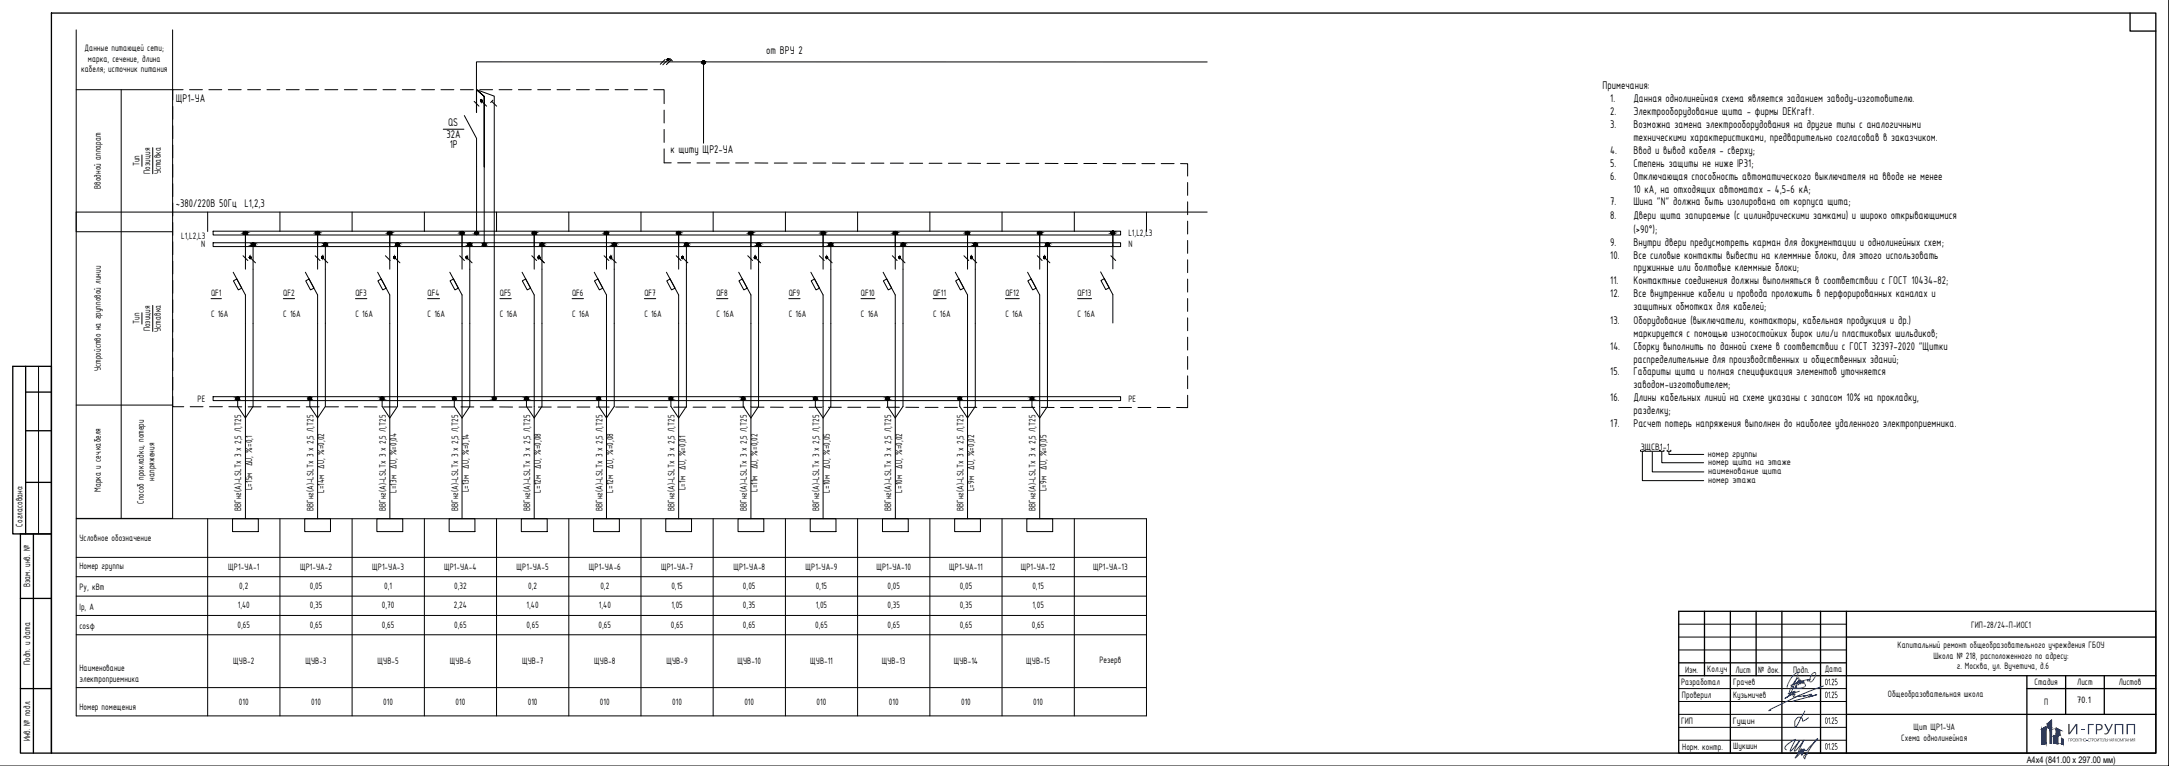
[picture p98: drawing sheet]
<svg xmlns="http://www.w3.org/2000/svg" width="841mm" height="297mm" viewBox="0 0 841 297" stroke-linecap="round" stroke-linejoin="round" font-family="sans-serif">
<defs><g id="words">
<text font-size="5.6" fill="#193153" x="809" y="284.7">ГРУПП</text>
<g font-size="4.7">
<text x="297.1" y="20.9">от ВРУ 2</text>
<text x="621.4" y="34.7">Примечания:</text>
<text x="68.2" y="39.7">ЩР1-УА</text>
<text x="624.4" y="39.7">1.</text>
<text x="633.3" y="39.7">Данная однолинейная схема является заданием заводу-изготовителю.</text>
<text x="624.4" y="44.6">2.</text>
<text x="633.3" y="44.6">Электрооборудование щита - фирмы DEKraft.</text>
<text x="173.1" y="53.7">32A</text>
<text x="173.7" y="49">QS</text>
<text x="624.4" y="49.6">3.</text>
<text x="633.3" y="49.6">Возможна замена электрооборудования на другие типы с аналогичными</text>
<text x="174.4" y="57.3">1Р</text>
<text x="259.9" y="59.2">к щиту ЩР2-УА</text>
<text x="624.4" y="59.7">4.</text>
<text x="633.3" y="54.6">техническими характеристиками, предварительно согласовав в заказчиком.</text>
<text x="633.3" y="59.7">Ввод и вывод кабеля - сверху;</text>
<text x="624.4" y="64.7">5.</text>
<text x="633.3" y="64.7">Степень защиты не ниже IP31;</text>
<text x="624.4" y="69.7">6.</text>
<text x="633.3" y="69.7">Отключающая способность автоматического выключателя на вводе не менее</text>
<text x="633.3" y="74.7">10 кА, на отходящих автоматах - 4,5-6 кА;</text>
<text x="68.2" y="80.3">~380/220В 50Гц L1,2,3</text>
<text x="624.4" y="79.7">7.</text>
<text x="633.3" y="79.7">Шина &quot;N&quot; должна быть изолирована от корпуса щита;</text>
<text x="624.4" y="84.9">8.</text>
<text x="633.3" y="84.9">Двери щита запираемые (с цилиндрическими замками) и широко открывающимися</text>
<text x="624.4" y="95.2">9.</text>
<text x="633.3" y="90.2">(&gt;90°);</text>
<text x="633.3" y="95.2">Внутри двери предусмотреть карман для документации и однолинейных схем;</text>
<text x="624.4" y="100.3">10.</text>
<text x="633.3" y="100.3">Все силовые контакты вывести на клеммные блоки, для этого использовать</text>
<text x="633.3" y="105.3">пружинные или болтовые клеммные блоки;</text>
<text x="624.4" y="110.3">11.</text>
<text x="633.3" y="110.3">Контактные соединения должны выполняться в соответствии с ГОСТ 10434-82;</text>
<text x="624.4" y="115.3">12.</text>
<text x="633.3" y="115.3">Все внутренние кабели и провода проложить в перфорированных каналах и</text>
<text x="624.4" y="125.5">13.</text>
<text x="633.3" y="120.3">защитных обмотках для кабелей;</text>
<text x="633.3" y="125.5">Оборудование (выключатели, контакторы, кабельная продукция и др.)</text>
<text x="633.3" y="130.5">маркируется с помощью износостойких бирок или/и пластиковых шильдиков;</text>
<text x="624.4" y="135.5">14.</text>
<text x="633.3" y="135.5">Сборку выполнить по данной схеме в соответствии с ГОСТ 32397-2020 &quot;Щитки</text>
<text x="633.3" y="140.6">распределительные для производственных и общественных зданий;</text>
<text x="624.4" y="145.6">15.</text>
<text x="633.3" y="145.6">Габариты щита и полная спецификация элементов уточняется</text>
<text x="624.4" y="155.6">16.</text>
<text x="633.3" y="150.6">заводом-изготовителем;</text>
<text x="633.3" y="155.6">Длины кабельных линий на схеме указаны с запасом 10% на прокладку,</text>
<text x="633.3" y="160.6">разделку;</text>
<text x="624.4" y="165.6">17.</text>
<text x="633.3" y="165.6">Расчет потерь напряжения выполнен до наиболее удаленного электроприемника.</text>
</g>
<g font-size="3.9">
<text x="32.8" y="19.7">Данные питающей сети;</text>
<text x="34.1" y="23.9">марка, сечение, длина</text>
<text x="31.5" y="28.1">кабеля; источник питания</text>
<text x="54.1" y="64.5" transform="rotate(-90 54.1 64.5)">Тип</text>
<text x="58.2" y="67.4" transform="rotate(-90 58.2 67.4)">Позиция</text>
<text x="62.4" y="67.6" transform="rotate(-90 62.4 67.6)">Уставка</text>
<text x="39.2" y="73.3" transform="rotate(-90 39.2 73.3)">Вводной аппарат</text>
<text x="70.2" y="92.9">L1,L2,L3</text>
<text x="78" y="95.7">N</text>
<text x="437.5" y="91.6">L1,L2,L3</text>
<text x="437.5" y="95.7">N</text>
<text x="81.8" y="114.8">QF1</text>
<text x="109.9" y="114.8">QF2</text>
<text x="137.8" y="114.8">QF3</text>
<text x="165.8" y="114.8">QF4</text>
<text x="193.8" y="114.8">QF5</text>
<text x="221.8" y="114.8">QF6</text>
<text x="249.9" y="114.8">QF7</text>
<text x="277.8" y="114.8">QF8</text>
<text x="305.9" y="114.8">QF9</text>
<text x="333.8" y="114.8">QF10</text>
<text x="361.8" y="114.8">QF11</text>
<text x="389.8" y="114.8">QF12</text>
<text x="417.8" y="114.8">QF13</text>
<text x="54.1" y="125.7" transform="rotate(-90 54.1 125.7)">Тип</text>
<text x="81.8" y="122.8">C 16A</text>
<text x="109.9" y="122.8">C 16A</text>
<text x="137.8" y="122.8">C 16A</text>
<text x="165.8" y="122.8">C 16A</text>
<text x="193.8" y="122.8">C 16A</text>
<text x="221.8" y="122.8">C 16A</text>
<text x="249.9" y="122.8">C 16A</text>
<text x="277.8" y="122.8">C 16A</text>
<text x="305.9" y="122.8">C 16A</text>
<text x="333.8" y="122.8">C 16A</text>
<text x="361.8" y="122.8">C 16A</text>
<text x="389.8" y="122.8">C 16A</text>
<text x="417.8" y="122.8">C 16A</text>
<text x="58.2" y="128.5" transform="rotate(-90 58.2 128.5)">Позиция</text>
<text x="62.4" y="128.8" transform="rotate(-90 62.4 128.8)">Уставка</text>
<text x="39.2" y="143.9" transform="rotate(-90 39.2 143.9)">Устройство на групповой линии</text>
<text x="76.6" y="155.8">PE</text>
<text x="437.5" y="155.8">PE</text>
<text x="636.2" y="174.5">3ЩСВ1-1</text>
<text x="662.2" y="177.2">номер группы</text>
<text x="662.3" y="180.2">номер щита на этаже</text>
<text x="662.3" y="183.7">наименование щита</text>
<text x="39.2" y="190.8" transform="rotate(-90 39.2 190.8)">Марка и сеч.кабеля</text>
<text x="59.9" y="186.3" transform="rotate(-90 59.9 186.3)">напряжения</text>
<text x="97.7" y="190.1" transform="rotate(-90 97.7 190.1)">L=15м ∆U, %=0,1</text>
<text x="125.7" y="191.1" transform="rotate(-90 125.7 191.1)">L=14м ∆U, %=0,02</text>
<text x="153.8" y="191.1" transform="rotate(-90 153.8 191.1)">L=13м ∆U, %=0,04</text>
<text x="181.7" y="190.9" transform="rotate(-90 181.7 190.9)">L=13м ∆U, %=0,14</text>
<text x="209.8" y="191" transform="rotate(-90 209.8 191)">L=12м ∆U, %=0,08</text>
<text x="237.7" y="191" transform="rotate(-90 237.7 191)">L=12м ∆U, %=0,08</text>
<text x="265.8" y="190.1" transform="rotate(-90 265.8 190.1)">L=1м ∆U, %=0,01</text>
<text x="293.8" y="190.8" transform="rotate(-90 293.8 190.8)">L=11м ∆U, %=0,02</text>
<text x="321.7" y="191" transform="rotate(-90 321.7 191)">L=10м ∆U, %=0,05</text>
<text x="349.8" y="191" transform="rotate(-90 349.8 191)">L=10м ∆U, %=0,02</text>
<text x="377.7" y="190.5" transform="rotate(-90 377.7 190.5)">L=9м ∆U, %=0,02</text>
<text x="405.8" y="190.5" transform="rotate(-90 405.8 190.5)">L=9м ∆U, %=0,05</text>
<text x="662.3" y="187.2">номер этажа</text>
<text x="55.8" y="195.5" transform="rotate(-90 55.8 195.5)">Способ прокладки, потери</text>
<text x="93.6" y="198.2" transform="rotate(-90 93.6 198.2)">ВВГнг(А)-LSLTx 3 x 2,5 Л,Т25</text>
<text x="121.6" y="198.2" transform="rotate(-90 121.6 198.2)">ВВГнг(А)-LSLTx 3 x 2,5 Л,Т25</text>
<text x="149.6" y="198.2" transform="rotate(-90 149.6 198.2)">ВВГнг(А)-LSLTx 3 x 2,5 Л,Т25</text>
<text x="177.6" y="198.2" transform="rotate(-90 177.6 198.2)">ВВГнг(А)-LSLTx 3 x 2,5 Л,Т25</text>
<text x="205.6" y="198.2" transform="rotate(-90 205.6 198.2)">ВВГнг(А)-LSLTx 3 x 2,5 Л,Т25</text>
<text x="233.6" y="198.2" transform="rotate(-90 233.6 198.2)">ВВГнг(А)-LSLTx 3 x 2,5 Л,Т25</text>
<text x="261.6" y="198.2" transform="rotate(-90 261.6 198.2)">ВВГнг(А)-LSLTx 3 x 2,5 Л,Т25</text>
<text x="289.6" y="198.2" transform="rotate(-90 289.6 198.2)">ВВГнг(А)-LSLTx 3 x 2,5 Л,Т25</text>
<text x="317.6" y="198.2" transform="rotate(-90 317.6 198.2)">ВВГнг(А)-LSLTx 3 x 2,5 Л,Т25</text>
<text x="345.6" y="198.2" transform="rotate(-90 345.6 198.2)">ВВГнг(А)-LSLTx 3 x 2,5 Л,Т25</text>
<text x="373.6" y="198.2" transform="rotate(-90 373.6 198.2)">ВВГнг(А)-LSLTx 3 x 2,5 Л,Т25</text>
<text x="401.6" y="198.2" transform="rotate(-90 401.6 198.2)">ВВГнг(А)-LSLTx 3 x 2,5 Л,Т25</text>
<text x="8.7" y="204.2" transform="rotate(-90 8.7 204.2)">Согласовано:</text>
<text x="30.8" y="209.9">Условное обозначение</text>
<text x="30.8" y="220.8">Номер группы</text>
<text x="88.5" y="220.9">ЩР1-УА-1</text>
<text x="116.3" y="220.9">ЩР1-УА-2</text>
<text x="144.4" y="220.9">ЩР1-УА-3</text>
<text x="172.3" y="220.9">ЩР1-УА-4</text>
<text x="200.3" y="220.9">ЩР1-УА-5</text>
<text x="228.3" y="220.9">ЩР1-УА-6</text>
<text x="256.3" y="220.9">ЩР1-УА-7</text>
<text x="284.4" y="220.9">ЩР1-УА-8</text>
<text x="312.3" y="220.9">ЩР1-УА-9</text>
<text x="339.9" y="220.9">ЩР1-УА-10</text>
<text x="368" y="220.9">ЩР1-УА-11</text>
<text x="395.9" y="220.9">ЩР1-УА-12</text>
<text x="423.8" y="220.9">ЩР1-УА-13</text>
<text x="11.7" y="227.7" transform="rotate(-90 11.7 227.7)">Взам. инв. №</text>
<text x="30.8" y="228.9">Py, кВт</text>
<text x="92.8" y="228.4">0,2</text>
<text x="120.1" y="228.4">0,05</text>
<text x="149" y="228.4">0,1</text>
<text x="176.1" y="228.4">0,32</text>
<text x="204.8" y="228.4">0,2</text>
<text x="232.8" y="228.4">0,2</text>
<text x="260.3" y="228.4">0,15</text>
<text x="288.1" y="228.4">0,05</text>
<text x="316.3" y="228.4">0,15</text>
<text x="344.1" y="228.4">0,05</text>
<text x="372.1" y="228.4">0,05</text>
<text x="400.3" y="228.4">0,15</text>
<text x="30.8" y="236.4">Ip, А</text>
<text x="92.2" y="235.9">1,40</text>
<text x="120.1" y="235.9">0,35</text>
<text x="148.1" y="235.9">0,70</text>
<text x="176" y="235.9">2,24</text>
<text x="204.2" y="235.9">1,40</text>
<text x="232.2" y="235.9">1,40</text>
<text x="260.3" y="235.9">1,05</text>
<text x="288.1" y="235.9">0,35</text>
<text x="316.3" y="235.9">1,05</text>
<text x="344.1" y="235.9">0,35</text>
<text x="372.1" y="235.9">0,35</text>
<text x="400.3" y="235.9">1,05</text>
<text x="30.8" y="243.9">cosφ</text>
<text x="92.1" y="243.4">0,65</text>
<text x="120.1" y="243.4">0,65</text>
<text x="148.1" y="243.4">0,65</text>
<text x="176.1" y="243.4">0,65</text>
<text x="204.1" y="243.4">0,65</text>
<text x="232.1" y="243.4">0,65</text>
<text x="260.1" y="243.4">0,65</text>
<text x="288.1" y="243.4">0,65</text>
<text x="316.1" y="243.4">0,65</text>
<text x="344.1" y="243.4">0,65</text>
<text x="372.1" y="243.4">0,65</text>
<text x="400.1" y="243.4">0,65</text>
<text x="764.3" y="243.4">ГИП-28/24-П-ИОС1</text>
<text x="735.8" y="251.2">Капитальный ремонт общеобразовательного учреждения ГБОУ</text>
<text x="11.7" y="257.8" transform="rotate(-90 11.7 257.8)">Подп. и дата</text>
<text x="90.4" y="257.4">ЩУВ-2</text>
<text x="118.4" y="257.4">ЩУВ-3</text>
<text x="146.4" y="257.4">ЩУВ-5</text>
<text x="174.5" y="257.4">ЩУВ-6</text>
<text x="202.4" y="257.4">ЩУВ-7</text>
<text x="230.4" y="257.4">ЩУВ-8</text>
<text x="258.4" y="257.4">ЩУВ-9</text>
<text x="285.9" y="257.4">ЩУВ-10</text>
<text x="314.2" y="257.4">ЩУВ-11</text>
<text x="341.9" y="257.4">ЩУВ-13</text>
<text x="369.8" y="257.4">ЩУВ-14</text>
<text x="397.9" y="257.4">ЩУВ-15</text>
<text x="426.3" y="257.3">Резерв</text>
<text x="749.7" y="255.4">Школа № 218, расположенного по адресу:</text>
<text x="30.8" y="260.3">Наименование</text>
<text x="653.4" y="260.8">Изм.</text>
<text x="662" y="260.8">Кол.уч</text>
<text x="672.9" y="260.8">Лист</text>
<text x="681.7" y="260.8">№ док.</text>
<text x="695.2" y="260.8">Подп.</text>
<text x="707.5" y="260.6">Дата</text>
<text x="758.7" y="259.6">г. Москва, ул. Вучетича, д.6</text>
<text x="30.8" y="264.4">электроприемника</text>
<text x="651.8" y="265.6">Разработал</text>
<text x="672.1" y="265.7">Грачев</text>
<text x="707.5" y="265.7">01.25</text>
<text x="788.9" y="265.8">Стадия</text>
<text x="805.4" y="265.8">Лист</text>
<text x="821.5" y="265.8">Листов</text>
<text x="30.8" y="275.4">Номер помещения</text>
<text x="92.6" y="273.4">010</text>
<text x="120.6" y="273.4">010</text>
<text x="148.6" y="273.4">010</text>
<text x="176.7" y="273.4">010</text>
<text x="204.6" y="273.4">010</text>
<text x="232.6" y="273.4">010</text>
<text x="260.6" y="273.4">010</text>
<text x="288.6" y="273.4">010</text>
<text x="316.7" y="273.4">010</text>
<text x="344.6" y="273.4">010</text>
<text x="372.7" y="273.4">010</text>
<text x="400.6" y="273.4">010</text>
<text x="652.2" y="270.8">Проверил</text>
<text x="672" y="270.7">Кузьмичев</text>
<text x="707.5" y="270.7">01.25</text>
<text x="732" y="270.3">Общеобразовательная школа</text>
<text x="792.6" y="273.3">П</text>
<text x="805.3" y="272.4">70.1</text>
<text x="651.8" y="280.9">ГИП</text>
<text x="671.9" y="280.7">Гущин</text>
<text x="707.5" y="280.7">01.25</text>
<text x="11.7" y="287.5" transform="rotate(-90 11.7 287.5)">Инв. № подл.</text>
<text x="737.2" y="287.3">Схема однолинейная</text>
<text x="741.9" y="283.1">Щит ЩР1-УА</text>
<text x="652.3" y="290.8">Норм. контр.</text>
<text x="672.1" y="290.6">Шукшин</text>
<text x="707.5" y="290.7">01.25</text>
</g>
<text font-size="3.5" x="785.8" y="295.8">A4x4 (841.00 х 297.00 мм)</text>
</g></defs>
<!-- layer: 0 -->
<g fill="none" stroke="#000" stroke-width=".39">
<path d="M29.5 11.6v189.4h37.4v-189.4M840.9 .1v296.9h-840.9M29.5 34.8h37.4M47 34.8v166.2M71 34.8h-4v4M73.5 34.8h5M81 34.8h5M88.5 34.8h5M96 34.8h5M103.5 34.8h5M111 34.8h5M118.5 34.8h5"/>
<path d="M126 34.8h5M133.5 34.8h5M141 34.8h5M148.5 34.8h5M156 34.8h5M163.5 34.8h5M171 34.8h5M178.5 34.8h5M183.9 39.3l1.8 1.9M184.8 34.8l6.8 2.5v117.3M186 34.8h5M186.8 39.3l1.9 1.9"/>
<path d="M190.7 39.3l1.9 1.9M191.1 38.8l-.9 1M193.5 34.8h5M201 34.8h5M208.5 34.8h5M216 34.8h5M223.5 34.8h5M231 34.8h5M238.5 34.8h5M246 34.8h5M253.5 34.8h4v5.4M257.9 23.1l-1.9 1.8"/>
<path d="M258.9 23.3l-1.9 1.8M259.8 22.7l.9 1M260.3 23.2l-1.9 1.8M272.8 24v31.5M468.1 24h-283.4v19.6l.1-8.9M59.2 57.3v10.1M67 41.3v5M67 48.8v4.9M67 56.2v5M171.9 50.1h8M180 44.8l4.8 8.9v36.7M257.5 42.7v5"/>
<path d="M257.5 50.2v5M257.5 57.7v5.4h2.8M55 60.1v4.4M67 63.7v5M67 71.2v5M67 78.7v5.1M187.7 64.7v-27.3l-2.9-2.6 2.9 2.6v57.6M262.8 63.1h5M270.3 63.2h5M277.7 63.2h5M285.2 63.2h5M292.7 63.2h5"/>
<path d="M300.2 63.2h5.1M307.8 63.2h5M315.3 63.2h5M322.7 63.2l5 .1M330.2 63.3h5M337.7 63.3h5M345.2 63.3h5.1M352.8 63.3h5M360.3 63.3h5M367.7 63.3h5M375.2 63.3l5 .1M382.7 63.4h5"/>
<path d="M390.2 63.4h5.1M397.8 63.4h5M405.3 63.4h5M412.7 63.4h5M420.2 63.4h5M427.7 63.4h5M435.2 63.4h5.1M442.8 63.4h5M450.3 63.4h5M457.8 63.4l2.7 .1v4.8M460.5 70.8v5M460.5 78.3v5"/>
<path d="M29.5 89.9h37.4M67 86.3v5M67 93.8v4.9M80.5 82.2v7.6M82.6 89.6h351.9v1.5h-351.9zM82.6 94.1h351.9v1.5h-351.9zM94.2 99.2l1.9 1.8M95.2 90.4v14M98.1 94.9v62.7l-2.9 4.5-3-4.5v-3M108.5 82.2v7.6M122.2 99.2l1.9 1.8M123.1 90.4v14"/>
<path d="M126.2 94.9v62.7l-3.1 4.5-3-4.5v-3M136.5 82.2v7.6M149.4 99.2l1.9 1.8M151.1 90.4v14M154.1 94.9v62.7l-3 4.5-2.9-4.5v-3M164.5 82.2v7.6M178.2 99.2l1.9 1.8M179.2 90.4v14M182.2 94.9v62.7l-3 4.5-3.1-4.5v-3M192.5 82.2v7.6M206.2 99.2l1.9 1.8M207.1 90.4v14"/>
<path d="M210.1 94.9v62.7l-3 4.5-3-4.5v-3M220.6 82.2v7.6M234.2 99.2l1.9 1.8M235.2 90.4v14M238.2 94.9v62.7l-3 4.5-3-4.5v-3M248.5 82.2v7.6M262.2 99.2l1.9 1.8M263.1 90.4v14M266.1 94.9v62.7l-3 4.5-3-4.5v-3M276.5 82.2v7.6M289.9 99.2l1.9 1.8M291.2 90.4v14"/>
<path d="M294.1 94.9v62.7l-2.9 4.5-3-4.5v-3M304.5 82.2v7.6M317.7 99.2l1.9 1.8M319.2 90.4v14M322.2 94.9v62.7l-3 4.5-3.1-4.5v-3M332.5 82.2v7.6M346 99.2l1.9 1.8M347.1 90.4v14M350.1 94.9v62.7l-3 4.5-2.9-4.5v-3M360.6 82.2v7.6M373.8 99.2l1.8 1.8M375.2 90.4v14"/>
<path d="M378.2 94.9v62.7l-3 4.5-3-4.5v-3M388.5 82.2v7.6M402.2 99.2l1.9 1.8M403.1 90.4v14M406.1 94.9v62.7l-3 4.5-3-4.5v-3M416.6 82.2v7.6M430.7 99.2l1.9 1.8M431.5 90.2v14.1M444.5 82.2v7.6M460.5 85.8v4.9M460.5 93.2v5M468.1 82.2h-438.6v7.6"/>
<path d="M59.2 118.4v10.1M67 101.2v5M67 108.7v5M67 116.2v5M81.8 115.8h4.1M90.4 105.6l4.8 8.8v86.8M90.5 108.9l1.3-.7 1.9 3.5-1.3 .7zM97.2 100.1l1.9 1.8M109.9 115.8h4.3M118.4 105.6l4.7 8.8v86.8M118.5 108.9l1.3-.7 2 3.5-1.4 .7zM125.2 100.1l1.9 1.8"/>
<path d="M137.8 115.8h4.4M146.4 105.6l4.7 8.8 .1 86.8M146.5 108.9l1.3-.7 1.9 3.5-1.3 .7zM153.2 100.1l1.9 1.8M165.8 115.8h4.6M174.4 105.6l4.8 8.8v86.8M174.5 108.9l1.4-.7 1.8 3.5-1.3 .7zM181.2 100.1l1.8 1.8M193.8 115.8h4.4M202.4 105.6l4.7 8.8v86.8M202.5 108.9l1.3-.7 1.9 3.5-1.3 .7zM209.2 100.1l1.9 1.8"/>
<path d="M221.8 115.8h4.4M230.4 105.6l4.8 8.8v86.8M230.5 108.9l1.4-.7 1.8 3.5-1.3 .7zM237 100.1l1.9 1.8M249.9 115.8h4.4M258.4 105.6l4.7 8.8v86.8M258.5 108.9l1.3-.7 1.9 3.5-1.3 .7zM264.8 100.1l1.9 1.8M277.8 115.8h4.4M286.4 105.6l4.8 8.8v86.8M286.5 108.9l1.3-.7 1.9 3.5-1.3 .7zM293 100.1l1.9 1.8"/>
<path d="M305.9 115.8h4.3M314.4 105.6l4.8 8.8v86.8M314.5 108.9l1.3-.7 2 3.5-1.4 .7zM320.8 100.1l1.9 1.8M333.8 115.8h5.5M342.4 105.6l4.7 8.8 .1 86.8M342.5 108.9l1.3-.7 1.9 3.5-1.3 .7zM349 100.1l1.9 1.8M361.8 115.8h5.1M370.4 105.6l4.8 8.8v86.8M370.5 108.9l1.4-.7 1.8 3.5-1.3 .7zM376.9 100.1l1.8 1.8"/>
<path d="M389.8 115.8h5.4M398.4 105.6l4.7 8.8v86.8M398.5 108.9l1.3-.7 1.9 3.5-1.3 .7zM405.2 100.1l1.9 1.8M417.8 115.8h5.4M426.8 105.4l4.7 8.8v11.1M426.9 108.8l1.3-.7 1.9 3.5-1.3 .7zM460.5 100.7v5M460.5 108.2v5.1M460.5 115.8v5M55 121.3v4.4M67 123.8v5"/>
<path d="M67 131.3v5M67 138.8v4.9M460.5 123.3v5M460.5 130.8v4.9M460.5 138.2v5M14.9 142.1v64.9M29.5 157.1h37.4M67 153.7v4h4.2M67 146.2v5M73.7 157.7h5M81.2 157.7h5M82.6 153.8h351.9v1.5h-351.9z"/>
<path d="M88.7 157.7l5 .1M96.2 157.8h5M103.7 157.8h5M111.3 157.8h4.9M118.7 157.8h5M126.2 157.8h5M133.7 157.8h5M141.2 157.8h5M148.7 157.8h5M156.3 157.8h4.9M163.7 157.8h5M171.2 157.8h5"/>
<path d="M178.7 157.8h5M186.2 157.8h5M193.7 157.8h5.1M201.3 157.8h4.9M208.7 157.8h5M216.2 157.8h5M223.7 157.8h5M231.2 157.8h5M238.7 157.8h5.1M246.3 157.8l4.9 .1M253.7 157.9h5M261.2 157.9h5"/>
<path d="M268.7 157.9h5M276.2 157.9h5M283.7 157.9h5.1M291.3 157.9h4.9M298.7 157.9h5M306.2 157.9h5M313.7 157.9h5M321.2 157.9h5M328.7 157.9h5.1M336.3 157.9h4.9M343.7 157.9h5M351.2 157.9l5 .1"/>
<path d="M358.7 158h5M366.2 158h5M373.7 158h5.1M381.3 158h4.9M388.7 158h5M396.2 158h5M403.7 158h5M411.2 158h5M418.7 158h5.1M426.3 158h4.9M433.7 158h5M441.2 158h5"/>
<path d="M448.7 158h5M460.5 153.3v4.8l-4.3-.1M460.5 145.7v5M636.1 174.6v.4h1.4v-.4M636.8 175v11.4h23.8M637.9 174.6v.4h5.6v-.4M643.8 174.6v.4h1.4v-.4M644.4 175v4.4h16.2M646.4 174.6v.4h1.5v-.4M29.5 201.2h415v76.4h-415zM29.5 216.1h415M80.5 201.2v76.4"/>
<path d="M90.2 201.2h10v4.9h-10zM108.5 201.2v76.4M118.2 201.2h9.9v4.9h-9.9zM136.5 201.2v76.4M146.1 201.2h10.1v4.9h-10.1zM164.5 201.2v76.4M174.2 201.2h9.9v4.9h-9.9zM192.5 201.2v76.4M202.1 201.2h10.1v4.9h-10.1zM220.6 201.2v76.4M230.2 201.2h10v4.9h-10zM248.5 201.2v76.4"/>
<path d="M258.1 201.2h10v4.9h-10zM276.5 201.2v76.4M286.2 201.2h10v4.9h-10zM304.5 201.2v76.4M314.2 201.2h9.9v4.9h-9.9zM332.5 201.2v76.4M342.2 201.2h10v4.9h-10zM360.6 201.2v76.4M370.2 201.2h10v4.9h-10zM388.5 201.2v76.4M398.1 201.2h10.1v4.9h-10.1zM416.6 201.2v76.4"/>
<path d="M29.5 223.6h415M29.5 231.2h415M29.5 238.7h415M29.5 246.2h415M650.9 242h65M650.9 247h65M650.9 252h65M29.5 266.6h415M650.9 267h65M650.9 272h65M650.9 277h65M650.9 282.1h65"/>
<path d="M650.9 287h65"/>
<circle cx="186.6" cy="39" r=".32"/>
<circle cx="259.1" cy="23" r=".32"/>
<circle cx="272.9" cy="24.2" r=".61"/>
<circle cx="95.2" cy="90.3" r=".61"/>
<circle cx="97" cy="99.8" r=".32"/>
<circle cx="98.1" cy="94.9" r=".61"/>
<circle cx="123.2" cy="90.3" r=".61"/>
<circle cx="125" cy="99.8" r=".32"/>
<circle cx="126.2" cy="94.9" r=".61"/>
<circle cx="151.2" cy="90.3" r=".61"/>
<circle cx="153" cy="99.8" r=".32"/>
<circle cx="154.2" cy="94.9" r=".61"/>
<circle cx="179.2" cy="90.3" r=".61"/>
<circle cx="181" cy="99.8" r=".32"/>
<circle cx="182.2" cy="94.9" r=".61"/>
<circle cx="184.8" cy="90.3" r=".61"/>
<circle cx="187.8" cy="94.9" r=".61"/>
<circle cx="207.2" cy="90.3" r=".61"/>
<circle cx="209" cy="99.8" r=".32"/>
<circle cx="210.2" cy="94.9" r=".61"/>
<circle cx="235.2" cy="90.3" r=".61"/>
<circle cx="236.8" cy="99.8" r=".32"/>
<circle cx="238.2" cy="94.9" r=".61"/>
<circle cx="263.2" cy="90.3" r=".61"/>
<circle cx="264.6" cy="99.8" r=".32"/>
<circle cx="266.2" cy="94.9" r=".61"/>
<circle cx="291.2" cy="90.3" r=".61"/>
<circle cx="292.8" cy="99.8" r=".32"/>
<circle cx="294.2" cy="94.9" r=".61"/>
<circle cx="319.2" cy="90.3" r=".61"/>
<circle cx="320.6" cy="99.8" r=".32"/>
<circle cx="322.2" cy="94.9" r=".61"/>
<circle cx="347.2" cy="90.3" r=".61"/>
<circle cx="348.8" cy="99.8" r=".32"/>
<circle cx="350.2" cy="94.9" r=".61"/>
<circle cx="375.2" cy="90.3" r=".61"/>
<circle cx="376.7" cy="99.8" r=".32"/>
<circle cx="378.2" cy="94.9" r=".61"/>
<circle cx="403.2" cy="90.3" r=".61"/>
<circle cx="405" cy="99.8" r=".32"/>
<circle cx="406.2" cy="94.9" r=".61"/>
<circle cx="431.5" cy="90.2" r=".61"/>
<circle cx="92.2" cy="154.6" r=".61"/>
<circle cx="120.2" cy="154.6" r=".61"/>
<circle cx="148.2" cy="154.6" r=".61"/>
<circle cx="176.2" cy="154.6" r=".61"/>
<circle cx="191.7" cy="154.6" r=".61"/>
<circle cx="204.2" cy="154.6" r=".61"/>
<circle cx="232.2" cy="154.6" r=".61"/>
<circle cx="260.2" cy="154.6" r=".61"/>
<circle cx="288.2" cy="154.6" r=".61"/>
<circle cx="316.2" cy="154.6" r=".61"/>
<circle cx="344.2" cy="154.6" r=".61"/>
<circle cx="372.2" cy="154.6" r=".61"/>
<circle cx="400.2" cy="154.6" r=".61"/>
</g>
<g fill="#000" stroke="#000" stroke-width=".39">
<path d="M264.4 99.7v.3zM348.6 99.7v.3z"/>
<path d="M186.3 38.9v.2zM186.3 38.9v.3z"/>
<path d="M186.3 38.9v.3zM186.4 38.9v.4z"/>
<path d="M186.4 38.9v.4zM186.4 38.8v.5z"/>
<path d="M186.4 38.8v.5zM186.4 38.8v.6z"/>
<path d="M186.4 38.8v.6zM186.5 38.8l-.1 .6z"/>
<path d="M186.5 38.8v.6zM186.6 38.8v.6z"/>
<path d="M186.6 38.8v.6zM186.6 38.8v.6z"/>
<path d="M186.6 38.8v.6zM186.6 38.8v.6z"/>
<path d="M186.6 38.8v.6zM186.7 38.8l-.1 .6z"/>
<path d="M186.7 38.8v.6zM186.8 38.8l-.1 .6z"/>
<path d="M186.8 38.8v.6zM186.8 38.8v.6z"/>
<path d="M186.8 38.8v.5zM186.9 38.9l-.1 .4z"/>
<path d="M186.9 38.9v.4zM186.9 38.9v.4z"/>
<path d="M186.9 38.9v.3zM186.9 39v.2z"/>
<path d="M259 22.8h.2zM259 22.8h.2z"/>
<path d="M259 22.8h.2zM258.9 22.8h.3z"/>
<path d="M259 23.4h.2zM259 23.4h.2z"/>
<path d="M258.9 22.8h.4zM258.9 22.8h.4z"/>
<path d="M258.9 23.3h.3zM258.9 23.3l.3 .1z"/>
<path d="M258.9 22.8l.4 .1zM258.9 22.8l.4 .1z"/>
<path d="M258.9 23.3h.4zM258.9 23.3h.3z"/>
<path d="M258.8 22.9h.6zM258.8 22.9h.6z"/>
<path d="M258.8 23.2h.5zM258.8 23.2l.5 .1z"/>
<path d="M258.8 22.9l.6 .1zM258.8 22.9l.6 .1z"/>
<path d="M258.8 23l.6 .1zM258.8 23l.6 .1z"/>
<path d="M258.8 23.1h.6zM258.8 23.1h.6z"/>
<path d="M258.8 23.1l.6 .1zM258.8 23.1l.6 .1z"/>
<path d="M258.8 23.2h.6zM258.8 23.2h.5z"/>
<path d="M272.8 23.6h.2zM272.7 23.6h.3z"/>
<path d="M272.7 23.6l.4 .1zM272.6 23.7h.5z"/>
<path d="M272.7 24.8h.3zM272.7 24.8h.2z"/>
<path d="M272.6 23.7h.6zM272.5 23.7h.7z"/>
<path d="M272.6 24.8h.5zM272.6 24.8h.4z"/>
<path d="M272.5 23.7l.8 .1zM272.4 23.8h.9z"/>
<path d="M272.5 24.7h.7zM272.5 24.7l.6 .1z"/>
<path d="M272.4 23.8l.9 .1zM272.4 23.8l.9 .1z"/>
<path d="M272.4 24.6h.9zM272.4 24.6l.8 .1z"/>
<path d="M272.3 23.9l1.1 .1zM272.3 23.9l1.1 .1z"/>
<path d="M272.3 24.5h1zM272.3 24.5l1 .1z"/>
<path d="M272.3 24l1.1 .1zM272.3 24l1.1 .1z"/>
<path d="M272.3 24.4h1.1zM272.3 24.4l1 .1z"/>
<path d="M272.2 24.1l1.2 .1zM272.2 24.1l1.2 .1z"/>
<path d="M272.2 24.2l1.2 .1zM272.2 24.2l1.2 .1z"/>
<path d="M272.2 24.3h1.2zM272.2 24.3l1.2 .1z"/>
<path d="M95.1 89.8h.2zM95 89.8h.3z"/>
<path d="M95.1 89.8h.2zM95 89.8h.3z"/>
<path d="M95 89.8l.4 .1zM94.9 89.9h.5z"/>
<path d="M95 91h.3zM95 91h.2z"/>
<path d="M95 89.8l.4 .1zM94.9 89.9h.5z"/>
<path d="M95 91h.3zM95 91h.2z"/>
<path d="M94.9 89.9h.6zM94.8 89.9h.7z"/>
<path d="M94.9 90.9h.5zM94.9 90.9l.4 .1z"/>
<path d="M94.9 89.9h.6zM94.8 89.9h.7z"/>
<path d="M94.9 90.9h.5zM94.9 90.9l.4 .1z"/>
<path d="M94.8 89.9l.8 .1zM94.7 90h.9z"/>
<path d="M94.8 90.9h.7zM94.8 90.9h.6z"/>
<path d="M94.8 89.9l.8 .1zM94.7 90h.9z"/>
<path d="M94.8 90.9h.7zM94.8 90.9h.6z"/>
<path d="M94.7 90l1 .1zM94.7 90l1 .1z"/>
<path d="M94.7 90.8h.9zM94.7 90.8l.8 .1z"/>
<path d="M94.7 90l1 .1zM94.7 90l1 .1z"/>
<path d="M94.7 90.8h.9zM94.7 90.8l.8 .1z"/>
<path d="M94.7 90.1l1 .1zM94.6 90.2h1.1z"/>
<path d="M94.7 90.7h1zM94.7 90.7l.9 .1z"/>
<path d="M94.7 90.1l1 .1zM94.6 90.2h1.1z"/>
<path d="M94.7 90.7h1zM94.7 90.7l.9 .1z"/>
<path d="M94.6 90.2l1.2 .1zM94.6 90.2l1.2 .1z"/>
<path d="M94.6 90.6h1.1zM94.6 90.6l1.1 .1z"/>
<path d="M94.6 90.2l1.2 .1zM94.6 90.2l1.2 .1z"/>
<path d="M94.6 90.6h1.1zM94.6 90.6l1.1 .1z"/>
<path d="M94.6 90.3l1.2 .1zM94.6 90.3l1.2 .1z"/>
<path d="M94.5 90.4l1.3 .1zM94.5 90.4l1.3 .1z"/>
<path d="M94.6 90.5h1.2zM94.6 90.5l1.1 .1z"/>
<path d="M94.6 90.3l1.2 .1zM94.6 90.3l1.2 .1z"/>
<path d="M94.5 90.4l1.3 .1zM94.5 90.4l1.3 .1z"/>
<path d="M94.6 90.5h1.2zM94.6 90.5l1.1 .1z"/>
<path d="M96.7 99.7v.2zM96.7 99.7v.3z"/>
<path d="M96.7 99.6v.4zM96.7 99.6v.4z"/>
<path d="M96.7 99.6v.4zM96.8 99.6v.5z"/>
<path d="M96.8 99.6v.5zM96.8 99.6v.5z"/>
<path d="M96.8 99.6v.5zM96.9 99.6v.5z"/>
<path d="M96.9 99.6v.5zM96.9 99.6v.5z"/>
<path d="M96.9 99.6v.5zM97 99.5l-.1 .6z"/>
<path d="M97 99.5v.6zM97 99.6v.5z"/>
<path d="M97 99.6v.5zM97.1 99.6l-.1 .5z"/>
<path d="M97.1 99.6v.5zM97.2 99.6l-.1 .5z"/>
<path d="M97.2 99.6v.5zM97.2 99.6v.5z"/>
<path d="M97.2 99.6v.5zM97.2 99.6v.5z"/>
<path d="M97.2 99.6v.4zM97.2 99.7v.3z"/>
<path d="M97.2 99.7v.3zM97.3 99.8l-.1 .2z"/>
<path d="M98.1 94.3h.2zM98 94.3h.3z"/>
<path d="M98.1 94.3h.2zM98 94.3h.3z"/>
<path d="M98 94.3h.4zM97.9 94.3h.5z"/>
<path d="M98 95.4h.3zM98 95.4l.2 .1z"/>
<path d="M98 94.3h.4zM97.9 94.3h.5z"/>
<path d="M98 95.4h.3zM98 95.4l.2 .1z"/>
<path d="M97.9 94.3l.6 .1zM97.8 94.4h.7z"/>
<path d="M97.9 95.4h.5zM97.9 95.4h.4z"/>
<path d="M97.9 94.3l.6 .1zM97.8 94.4h.7z"/>
<path d="M97.9 95.4h.5zM97.9 95.4h.4z"/>
<path d="M97.8 94.4l.8 .1zM97.8 94.4l.8 .1z"/>
<path d="M97.8 95.4h.7zM97.8 95.4h.6z"/>
<path d="M97.8 94.4l.8 .1zM97.8 94.4l.8 .1z"/>
<path d="M97.8 95.4h.7zM97.8 95.4h.6z"/>
<path d="M97.7 94.5l.9 .1zM97.7 94.5l.9 .1z"/>
<path d="M97.7 95.3h.9zM97.7 95.3l.8 .1z"/>
<path d="M97.7 94.5l.9 .1zM97.7 94.5l.9 .1z"/>
<path d="M97.7 95.3h.9zM97.7 95.3l.8 .1z"/>
<path d="M97.6 94.6l1.1 .1zM97.6 94.6l1.1 .1z"/>
<path d="M97.6 95.2h1zM97.6 95.2l1 .1z"/>
<path d="M97.6 94.6l1.1 .1zM97.6 94.6l1.1 .1z"/>
<path d="M97.6 95.2h1zM97.6 95.2l1 .1z"/>
<path d="M97.6 94.7l1.1 .1zM97.6 94.7l1.1 .1z"/>
<path d="M97.6 94.8l1.2 .1zM97.6 94.8l1.2 .1z"/>
<path d="M97.6 95l1.1 .1zM97.6 95l1.1 .1z"/>
<path d="M97.6 95.1h1.1zM97.6 95.1l1 .1z"/>
<path d="M97.6 94.7l1.1 .1zM97.6 94.7l1.1 .1z"/>
<path d="M97.6 94.8l1.2 .1zM97.6 94.8l1.2 .1z"/>
<path d="M97.6 95l1.1 .1zM97.6 95l1.1 .1z"/>
<path d="M97.6 95.1h1.1zM97.6 95.1l1 .1z"/>
<path d="M97.5 94.9h1.3zM97.5 94.9l1.2 .1z"/>
<path d="M97.5 94.9h1.3zM97.5 94.9l1.2 .1z"/>
<path d="M123.1 89.8h.2zM123 89.8h.3z"/>
<path d="M123.1 89.8h.2zM123 89.8h.3z"/>
<path d="M123 89.8l.4 .1zM122.9 89.9h.5z"/>
<path d="M123 91h.3zM123 91h.2z"/>
<path d="M123 89.8l.4 .1zM122.9 89.9h.5z"/>
<path d="M123 91h.3zM123 91h.2z"/>
<path d="M122.9 89.9h.6zM122.8 89.9h.7z"/>
<path d="M122.9 90.9h.5zM122.9 90.9l.4 .1z"/>
<path d="M122.9 89.9h.6zM122.8 89.9h.7z"/>
<path d="M122.9 90.9h.5zM122.9 90.9l.4 .1z"/>
<path d="M122.8 89.9l.8 .1zM122.8 89.9l.8 .1z"/>
<path d="M122.8 90.9h.7zM122.8 90.9h.6z"/>
<path d="M122.8 89.9l.8 .1zM122.8 89.9l.8 .1z"/>
<path d="M122.8 90.9h.7zM122.8 90.9h.6z"/>
<path d="M122.7 90l1 .1zM122.7 90l1 .1z"/>
<path d="M122.7 90.8h.9zM122.7 90.8l.8 .1z"/>
<path d="M122.7 90l1 .1zM122.7 90l1 .1z"/>
<path d="M122.7 90.8h.9zM122.7 90.8l.8 .1z"/>
<path d="M122.6 90.1l1.1 .1zM122.6 90.1l1.1 .1z"/>
<path d="M122.6 90.7h1.1zM122.6 90.7l1 .1z"/>
<path d="M122.6 90.1l1.1 .1zM122.6 90.1l1.1 .1z"/>
<path d="M122.6 90.7h1.1zM122.6 90.7l1 .1z"/>
<path d="M122.6 90.2l1.1 .1zM122.6 90.2l1.1 .1z"/>
<path d="M122.6 90.6h1.1zM122.6 90.6l1.1 .1z"/>
<path d="M122.6 90.2l1.1 .1zM122.6 90.2l1.1 .1z"/>
<path d="M122.6 90.6h1.1zM122.6 90.6l1.1 .1z"/>
<path d="M122.6 90.3l1.1 .1zM122.6 90.3l1.1 .1z"/>
<path d="M122.6 90.4l1.1 .1zM122.6 90.4l1.1 .1z"/>
<path d="M122.6 90.5h1.1zM122.6 90.5l1.1 .1z"/>
<path d="M122.6 90.3l1.1 .1zM122.6 90.3l1.1 .1z"/>
<path d="M122.6 90.4l1.1 .1zM122.6 90.4l1.1 .1z"/>
<path d="M122.6 90.5h1.1zM122.6 90.5l1.1 .1z"/>
<path d="M124.7 99.7v.2zM124.7 99.7v.3z"/>
<path d="M124.8 99.6l-.1 .4zM124.8 99.6v.4z"/>
<path d="M124.8 99.6v.4zM124.8 99.6v.5z"/>
<path d="M124.8 99.6v.5zM124.8 99.6v.5z"/>
<path d="M124.9 99.6l-.1 .5zM124.9 99.6v.5z"/>
<path d="M124.9 99.6v.5zM124.9 99.6v.5z"/>
<path d="M124.9 99.6v.5zM125 99.5l-.1 .6z"/>
<path d="M125 99.5v.6zM125.1 99.6l-.1 .5z"/>
<path d="M125.1 99.6v.5zM125.1 99.6v.5z"/>
<path d="M125.1 99.6v.5zM125.1 99.6v.5z"/>
<path d="M125.1 99.6v.5zM125.2 99.6l-.1 .5z"/>
<path d="M125.2 99.6v.5zM125.2 99.6v.5z"/>
<path d="M125.2 99.6v.4zM125.3 99.7l-.1 .3z"/>
<path d="M125.3 99.7v.3zM125.3 99.8v.2z"/>
<path d="M126.1 94.3h.2zM126 94.3h.3z"/>
<path d="M126.1 94.3h.2zM126 94.3h.3z"/>
<path d="M126 94.3h.4zM125.9 94.3h.5z"/>
<path d="M126 95.4h.3zM126 95.4l.2 .1z"/>
<path d="M126 94.3h.4zM125.9 94.3h.5z"/>
<path d="M126 95.4h.3zM126 95.4l.2 .1z"/>
<path d="M125.9 94.3l.6 .1zM125.8 94.4h.7z"/>
<path d="M125.9 95.4h.5zM125.9 95.4h.4z"/>
<path d="M125.9 94.3l.6 .1zM125.8 94.4h.7z"/>
<path d="M125.9 95.4h.5zM125.9 95.4h.4z"/>
<path d="M125.8 94.4l.8 .1zM125.8 94.4l.8 .1z"/>
<path d="M125.8 95.4h.7zM125.8 95.4h.6z"/>
<path d="M125.8 94.4l.8 .1zM125.8 94.4l.8 .1z"/>
<path d="M125.8 95.4h.7zM125.8 95.4h.6z"/>
<path d="M125.7 94.5l1 .1zM125.7 94.5l1 .1z"/>
<path d="M125.7 95.3h.9zM125.7 95.3l.8 .1z"/>
<path d="M125.7 94.5l1 .1zM125.7 94.5l1 .1z"/>
<path d="M125.7 95.3h.9zM125.7 95.3l.8 .1z"/>
<path d="M125.6 94.6l1.1 .1zM125.6 94.6l1.1 .1z"/>
<path d="M125.6 95.2h1.1zM125.6 95.2l1 .1z"/>
<path d="M125.6 94.6l1.1 .1zM125.6 94.6l1.1 .1z"/>
<path d="M125.6 95.2h1.1zM125.6 95.2l1 .1z"/>
<path d="M125.6 94.7l1.1 .1zM125.6 94.7l1.1 .1z"/>
<path d="M125.6 95.1h1.1zM125.6 95.1l1.1 .1z"/>
<path d="M125.6 94.7l1.1 .1zM125.6 94.7l1.1 .1z"/>
<path d="M125.6 95.1h1.1zM125.6 95.1l1.1 .1z"/>
<path d="M125.6 94.8l1.1 .1zM125.6 94.8l1.1 .1z"/>
<path d="M125.6 94.9l1.1 .1zM125.6 94.9l1.1 .1z"/>
<path d="M125.6 95h1.1zM125.6 95l1.1 .1z"/>
<path d="M125.6 94.8l1.1 .1zM125.6 94.8l1.1 .1z"/>
<path d="M125.6 94.9l1.1 .1zM125.6 94.9l1.1 .1z"/>
<path d="M125.6 95h1.1zM125.6 95l1.1 .1z"/>
<path d="M151.1 89.8h.2zM151 89.8h.3z"/>
<path d="M151.1 89.8h.2zM151 89.8h.3z"/>
<path d="M151 89.8l.4 .1zM150.9 89.9h.5z"/>
<path d="M151 91h.3zM151 91h.2z"/>
<path d="M151 89.8l.4 .1zM150.9 89.9h.5z"/>
<path d="M151 91h.3zM151 91h.2z"/>
<path d="M150.9 89.9h.6zM150.8 89.9h.7z"/>
<path d="M150.9 90.9h.5zM150.9 90.9l.4 .1z"/>
<path d="M150.9 89.9h.6zM150.8 89.9h.7z"/>
<path d="M150.9 90.9h.5zM150.9 90.9l.4 .1z"/>
<path d="M150.8 89.9l.8 .1zM150.7 90h.9z"/>
<path d="M150.8 90.9h.7zM150.8 90.9h.6z"/>
<path d="M150.8 89.9l.8 .1zM150.7 90h.9z"/>
<path d="M150.8 90.9h.7zM150.8 90.9h.6z"/>
<path d="M150.7 90l.9 .1zM150.7 90l.9 .1z"/>
<path d="M150.7 90.8h.9zM150.7 90.8l.8 .1z"/>
<path d="M150.7 90l.9 .1zM150.7 90l.9 .1z"/>
<path d="M150.7 90.8h.9zM150.7 90.8l.8 .1z"/>
<path d="M150.6 90.1l1.1 .1zM150.6 90.1l1.1 .1z"/>
<path d="M150.6 90.7h1zM150.6 90.7l1 .1z"/>
<path d="M150.6 90.1l1.1 .1zM150.6 90.1l1.1 .1z"/>
<path d="M150.6 90.7h1zM150.6 90.7l1 .1z"/>
<path d="M150.6 90.2l1.1 .1zM150.6 90.2l1.1 .1z"/>
<path d="M150.6 90.3l1.2 .1zM150.6 90.3l1.2 .1z"/>
<path d="M150.6 90.5l1.1 .1zM150.6 90.5l1.1 .1z"/>
<path d="M150.6 90.6h1.1zM150.6 90.6l1 .1z"/>
<path d="M150.6 90.2l1.1 .1zM150.6 90.2l1.1 .1z"/>
<path d="M150.6 90.3l1.2 .1zM150.6 90.3l1.2 .1z"/>
<path d="M150.6 90.5l1.1 .1zM150.6 90.5l1.1 .1z"/>
<path d="M150.6 90.6h1.1zM150.6 90.6l1 .1z"/>
<path d="M150.5 90.4h1.3zM150.5 90.4l1.2 .1z"/>
<path d="M150.5 90.4h1.3zM150.5 90.4l1.2 .1z"/>
<path d="M152.7 99.7v.2zM152.7 99.7v.3z"/>
<path d="M152.7 99.6v.4zM152.7 99.6v.4z"/>
<path d="M152.7 99.6v.4zM152.8 99.6v.5z"/>
<path d="M152.8 99.6v.5zM152.8 99.6v.5z"/>
<path d="M152.8 99.6v.5zM152.9 99.6v.5z"/>
<path d="M152.9 99.6v.5zM152.9 99.6v.5z"/>
<path d="M152.9 99.6v.5zM153 99.5l-.1 .6z"/>
<path d="M153 99.5v.6zM153 99.6v.5z"/>
<path d="M153 99.6v.5zM153.1 99.6l-.1 .5z"/>
<path d="M153.1 99.6v.5zM153.2 99.6l-.1 .5z"/>
<path d="M153.2 99.6v.5zM153.2 99.6v.5z"/>
<path d="M153.2 99.6v.5zM153.2 99.6v.5z"/>
<path d="M153.2 99.6v.4zM153.2 99.7v.3z"/>
<path d="M153.2 99.7v.3zM153.3 99.8l-.1 .2z"/>
<path d="M154.1 94.3h.2zM154 94.3h.3z"/>
<path d="M154.1 94.3h.2zM154 94.3h.3z"/>
<path d="M154 94.3h.4zM153.9 94.3h.5z"/>
<path d="M154 95.4h.3zM154 95.4l.2 .1z"/>
<path d="M154 94.3h.4zM153.9 94.3h.5z"/>
<path d="M154 95.4h.3zM154 95.4l.2 .1z"/>
<path d="M153.9 94.3l.6 .1zM153.8 94.4h.7z"/>
<path d="M153.9 95.4h.5zM153.9 95.4h.4z"/>
<path d="M153.9 94.3l.6 .1zM153.8 94.4h.7z"/>
<path d="M153.9 95.4h.5zM153.9 95.4h.4z"/>
<path d="M153.8 94.4l.8 .1zM153.7 94.5h.9z"/>
<path d="M153.8 95.4h.7zM153.8 95.4h.6z"/>
<path d="M153.8 94.4l.8 .1zM153.7 94.5h.9z"/>
<path d="M153.8 95.4h.7zM153.8 95.4h.6z"/>
<path d="M153.7 94.5l.9 .1zM153.7 94.5l.9 .1z"/>
<path d="M153.7 95.3h.9zM153.7 95.3l.8 .1z"/>
<path d="M153.7 94.5l.9 .1zM153.7 94.5l.9 .1z"/>
<path d="M153.7 95.3h.9zM153.7 95.3l.8 .1z"/>
<path d="M153.6 94.6l1.1 .1zM153.6 94.6l1.1 .1z"/>
<path d="M153.6 95.2h1zM153.6 95.2l1 .1z"/>
<path d="M153.6 94.6l1.1 .1zM153.6 94.6l1.1 .1z"/>
<path d="M153.6 95.2h1zM153.6 95.2l1 .1z"/>
<path d="M153.6 94.7l1.1 .1zM153.6 94.7l1.1 .1z"/>
<path d="M153.5 94.8l1.2 .1zM153.5 94.8l1.2 .1z"/>
<path d="M153.5 94.9l1.2 .1zM153.5 94.9l1.2 .1z"/>
<path d="M153.5 95l1.2 .1zM153.5 95l1.2 .1z"/>
<path d="M153.6 95.1h1.1zM153.6 95.1l1 .1z"/>
<path d="M153.6 94.7l1.1 .1zM153.6 94.7l1.1 .1z"/>
<path d="M153.5 94.8l1.2 .1zM153.5 94.8l1.2 .1z"/>
<path d="M153.5 94.9l1.2 .1zM153.5 94.9l1.2 .1z"/>
<path d="M153.5 95l1.2 .1zM153.5 95l1.2 .1z"/>
<path d="M153.6 95.1h1.1zM153.6 95.1l1 .1z"/>
<path d="M179.1 89.8h.2zM179 89.8h.3z"/>
<path d="M179.1 89.8h.2zM179 89.8h.3z"/>
<path d="M179 89.8l.4 .1zM178.9 89.9h.5z"/>
<path d="M179 91h.3zM179 91h.2z"/>
<path d="M179 89.8l.4 .1zM178.9 89.9h.5z"/>
<path d="M179 91h.3zM179 91h.2z"/>
<path d="M178.9 89.9h.6zM178.8 89.9h.7z"/>
<path d="M178.9 90.9h.5zM178.9 90.9l.4 .1z"/>
<path d="M178.9 89.9h.6zM178.8 89.9h.7z"/>
<path d="M178.9 90.9h.5zM178.9 90.9l.4 .1z"/>
<path d="M178.8 89.9l.8 .1zM178.8 89.9l.8 .1z"/>
<path d="M178.8 90.9h.7zM178.8 90.9h.6z"/>
<path d="M178.8 89.9l.8 .1zM178.8 89.9l.8 .1z"/>
<path d="M178.8 90.9h.7zM178.8 90.9h.6z"/>
<path d="M178.7 90l1 .1zM178.7 90l1 .1z"/>
<path d="M178.7 90.8h.9zM178.7 90.8l.8 .1z"/>
<path d="M178.7 90l1 .1zM178.7 90l1 .1z"/>
<path d="M178.7 90.8h.9zM178.7 90.8l.8 .1z"/>
<path d="M178.6 90.1l1.1 .1zM178.6 90.1l1.1 .1z"/>
<path d="M178.6 90.7h1.1zM178.6 90.7l1 .1z"/>
<path d="M178.6 90.1l1.1 .1zM178.6 90.1l1.1 .1z"/>
<path d="M178.6 90.7h1.1zM178.6 90.7l1 .1z"/>
<path d="M178.6 90.2l1.1 .1zM178.6 90.2l1.1 .1z"/>
<path d="M178.6 90.6h1.1zM178.6 90.6l1.1 .1z"/>
<path d="M178.6 90.2l1.1 .1zM178.6 90.2l1.1 .1z"/>
<path d="M178.6 90.6h1.1zM178.6 90.6l1.1 .1z"/>
<path d="M178.6 90.3l1.1 .1zM178.6 90.3l1.1 .1z"/>
<path d="M178.6 90.4l1.1 .1zM178.6 90.4l1.1 .1z"/>
<path d="M178.6 90.5h1.1zM178.6 90.5l1.1 .1z"/>
<path d="M178.6 90.3l1.1 .1zM178.6 90.3l1.1 .1z"/>
<path d="M178.6 90.4l1.1 .1zM178.6 90.4l1.1 .1z"/>
<path d="M178.6 90.5h1.1zM178.6 90.5l1.1 .1z"/>
<path d="M180.7 99.7v.2zM180.7 99.7v.3z"/>
<path d="M180.7 99.6v.4zM180.7 99.6v.4z"/>
<path d="M180.7 99.6v.4zM180.8 99.6v.5z"/>
<path d="M180.8 99.6v.5zM180.8 99.6v.5z"/>
<path d="M180.8 99.6v.5zM180.9 99.6v.5z"/>
<path d="M180.9 99.6v.5zM180.9 99.6v.5z"/>
<path d="M180.9 99.6v.5zM181 99.5l-.1 .6z"/>
<path d="M181 99.5v.6zM181.1 99.6l-.1 .5z"/>
<path d="M181.1 99.6v.5zM181.1 99.6v.5z"/>
<path d="M181.1 99.6v.5zM181.1 99.6v.5z"/>
<path d="M181.1 99.6v.5zM181.2 99.6l-.1 .5z"/>
<path d="M181.2 99.6v.5zM181.2 99.6v.5z"/>
<path d="M181.2 99.6v.4zM181.3 99.7l-.1 .3z"/>
<path d="M181.3 99.7v.3zM181.3 99.8v.2z"/>
<path d="M182.1 94.3h.2zM182 94.3h.3z"/>
<path d="M182.1 94.3h.2zM182 94.3h.3z"/>
<path d="M182 94.3h.4zM181.9 94.3h.5z"/>
<path d="M182 95.4h.3zM182 95.4l.2 .1z"/>
<path d="M182 94.3h.4zM181.9 94.3h.5z"/>
<path d="M182 95.4h.3zM182 95.4l.2 .1z"/>
<path d="M181.9 94.3l.6 .1zM181.8 94.4h.7z"/>
<path d="M181.9 95.4h.5zM181.9 95.4h.4z"/>
<path d="M181.9 94.3l.6 .1zM181.8 94.4h.7z"/>
<path d="M181.9 95.4h.5zM181.9 95.4h.4z"/>
<path d="M181.8 94.4l.8 .1zM181.7 94.5h.9z"/>
<path d="M181.8 95.4h.7zM181.8 95.4h.6z"/>
<path d="M181.8 94.4l.8 .1zM181.7 94.5h.9z"/>
<path d="M181.8 95.4h.7zM181.8 95.4h.6z"/>
<path d="M181.7 94.5l1 .1zM181.7 94.5l1 .1z"/>
<path d="M181.7 95.3h.9zM181.7 95.3l.8 .1z"/>
<path d="M181.7 94.5l1 .1zM181.7 94.5l1 .1z"/>
<path d="M181.7 95.3h.9zM181.7 95.3l.8 .1z"/>
<path d="M181.7 94.6l1 .1zM181.7 94.6l1 .1z"/>
<path d="M181.7 95.2h1zM181.7 95.2l.9 .1z"/>
<path d="M181.7 94.6l1 .1zM181.7 94.6l1 .1z"/>
<path d="M181.7 95.2h1zM181.7 95.2l.9 .1z"/>
<path d="M181.6 94.7l1.2 .1zM181.6 94.7l1.2 .1z"/>
<path d="M181.6 95.1h1.1zM181.6 95.1l1.1 .1z"/>
<path d="M181.6 94.7l1.2 .1zM181.6 94.7l1.2 .1z"/>
<path d="M181.6 95.1h1.1zM181.6 95.1l1.1 .1z"/>
<path d="M181.6 94.8l1.2 .1zM181.6 94.8l1.2 .1z"/>
<path d="M181.6 94.9l1.2 .1zM181.6 94.9l1.2 .1z"/>
<path d="M181.6 95h1.2zM181.6 95l1.1 .1z"/>
<path d="M181.6 94.8l1.2 .1zM181.6 94.8l1.2 .1z"/>
<path d="M181.6 94.9l1.2 .1zM181.6 94.9l1.2 .1z"/>
<path d="M181.6 95h1.2zM181.6 95l1.1 .1z"/>
<path d="M184.7 89.8h.2zM184.6 89.8h.3z"/>
<path d="M184.6 89.8h.4zM184.5 89.8h.5z"/>
<path d="M184.6 91h.3zM184.6 91h.2z"/>
<path d="M184.5 89.8l.6 .1zM184.5 89.8l.6 .1z"/>
<path d="M184.5 90.9h.5zM184.5 90.9l.4 .1z"/>
<path d="M184.4 89.9l.8 .1zM184.4 89.9l.8 .1z"/>
<path d="M184.4 90.8h.7zM184.4 90.8l.6 .1z"/>
<path d="M184.3 90l1 .1zM184.3 90l1 .1z"/>
<path d="M184.3 90.8h.9zM184.3 90.8h.8z"/>
<path d="M184.3 90.1l1 .1zM184.3 90.1l1 .1z"/>
<path d="M184.3 90.7h1zM184.3 90.7l.9 .1z"/>
<path d="M184.2 90.2l1.2 .1zM184.2 90.2l1.2 .1z"/>
<path d="M184.2 90.6h1.1zM184.2 90.6l1.1 .1z"/>
<path d="M184.2 90.3l1.2 .1zM184.2 90.3l1.2 .1z"/>
<path d="M184.1 90.4l1.3 .1zM184.1 90.4l1.3 .1z"/>
<path d="M184.2 90.5h1.2zM184.2 90.5l1.1 .1z"/>
<path d="M187.7 94.3h.2zM187.6 94.3h.3z"/>
<path d="M187.6 94.3h.4zM187.5 94.3h.5z"/>
<path d="M187.6 95.4h.3zM187.6 95.4l.2 .1z"/>
<path d="M187.5 94.3l.6 .1zM187.4 94.4h.7z"/>
<path d="M187.5 95.4h.5zM187.5 95.4h.4z"/>
<path d="M187.4 94.4l.8 .1zM187.4 94.4l.8 .1z"/>
<path d="M187.4 95.4h.7zM187.4 95.4h.6z"/>
<path d="M187.3 94.5l1 .1zM187.3 94.5l1 .1z"/>
<path d="M187.3 95.3h.9zM187.3 95.3l.8 .1z"/>
<path d="M187.2 94.6h1.1zM187.2 94.6h1.1z"/>
<path d="M187.2 95.2h1.1zM187.2 95.2l1 .1z"/>
<path d="M187.2 94.6l1.1 .2zM187.2 94.6l1.1 .2z"/>
<path d="M187.2 95.1h1.1zM187.2 95.1l1.1 .1z"/>
<path d="M187.2 94.8l1.1 .1zM187.2 94.8l1.1 .1z"/>
<path d="M187.2 94.9l1.1 .1zM187.2 94.9l1.1 .1z"/>
<path d="M187.2 95h1.1zM187.2 95l1.1 .1z"/>
<path d="M207.1 89.8h.2zM207 89.8h.3z"/>
<path d="M207.1 89.8h.2zM207 89.8h.3z"/>
<path d="M207 89.8l.4 .1zM206.9 89.9h.5z"/>
<path d="M207 91h.3zM207 91h.2z"/>
<path d="M207 89.8l.4 .1zM206.9 89.9h.5z"/>
<path d="M207 91h.3zM207 91h.2z"/>
<path d="M206.9 89.9h.6zM206.8 89.9h.7z"/>
<path d="M206.9 90.9h.5zM206.9 90.9l.4 .1z"/>
<path d="M206.9 89.9h.6zM206.8 89.9h.7z"/>
<path d="M206.9 90.9h.5zM206.9 90.9l.4 .1z"/>
<path d="M206.8 89.9l.8 .1zM206.8 89.9l.8 .1z"/>
<path d="M206.8 90.9h.7zM206.8 90.9h.6z"/>
<path d="M206.8 89.9l.8 .1zM206.8 89.9l.8 .1z"/>
<path d="M206.8 90.9h.7zM206.8 90.9h.6z"/>
<path d="M206.7 90l.9 .1zM206.7 90l.9 .1z"/>
<path d="M206.7 90.8h.9zM206.7 90.8l.8 .1z"/>
<path d="M206.7 90l.9 .1zM206.7 90l.9 .1z"/>
<path d="M206.7 90.8h.9zM206.7 90.8l.8 .1z"/>
<path d="M206.6 90.1l1.1 .1zM206.6 90.1l1.1 .1z"/>
<path d="M206.6 90.7h1zM206.6 90.7l1 .1z"/>
<path d="M206.6 90.1l1.1 .1zM206.6 90.1l1.1 .1z"/>
<path d="M206.6 90.7h1zM206.6 90.7l1 .1z"/>
<path d="M206.6 90.2l1.1 .1zM206.6 90.2l1.1 .1z"/>
<path d="M206.5 90.3l1.2 .1zM206.5 90.3l1.2 .1z"/>
<path d="M206.5 90.4l1.2 .1zM206.5 90.4l1.2 .1z"/>
<path d="M206.5 90.5l1.2 .1zM206.5 90.5l1.2 .1z"/>
<path d="M206.6 90.6h1.1zM206.6 90.6l1 .1z"/>
<path d="M206.6 90.2l1.1 .1zM206.6 90.2l1.1 .1z"/>
<path d="M206.5 90.3l1.2 .1zM206.5 90.3l1.2 .1z"/>
<path d="M206.5 90.4l1.2 .1zM206.5 90.4l1.2 .1z"/>
<path d="M206.5 90.5l1.2 .1zM206.5 90.5l1.2 .1z"/>
<path d="M206.6 90.6h1.1zM206.6 90.6l1 .1z"/>
<path d="M208.7 99.7v.2zM208.7 99.7v.3z"/>
<path d="M208.7 99.6v.4zM208.7 99.6v.4z"/>
<path d="M208.7 99.6v.4zM208.7 99.6v.5z"/>
<path d="M208.7 99.7v.2zM208.7 99.7v.3z"/>
<path d="M208.7 99.6v.4zM208.7 99.6v.4z"/>
<path d="M208.7 99.6v.5zM208.8 99.6v.5z"/>
<path d="M208.7 99.6v.4zM208.8 99.6v.5z"/>
<path d="M208.8 99.6v.5zM208.9 99.6v.5z"/>
<path d="M208.8 99.6v.5zM208.8 99.6v.5z"/>
<path d="M208.9 99.6l-.1 .5zM208.9 99.6v.5z"/>
<path d="M208.9 99.6v.5zM208.9 99.6v.5z"/>
<path d="M208.9 99.6v.5zM208.9 99.6v.5z"/>
<path d="M208.9 99.6v.5zM209 99.5l-.1 .6z"/>
<path d="M208.9 99.6v.5zM209 99.5l-.1 .6z"/>
<path d="M209 99.5v.6zM209 99.6v.5z"/>
<path d="M209 99.5v.6zM209 99.6v.5z"/>
<path d="M209 99.6v.5zM209.1 99.6l-.1 .5z"/>
<path d="M209 99.6v.5zM209.1 99.6l-.1 .5z"/>
<path d="M209.1 99.6v.5zM209.1 99.6v.5z"/>
<path d="M209.1 99.6v.5zM209.2 99.6l-.1 .5z"/>
<path d="M209.1 99.6v.5zM209.2 99.6l-.1 .5z"/>
<path d="M209.2 99.6v.5zM209.2 99.6v.5z"/>
<path d="M209.2 99.6v.5zM209.2 99.6v.5z"/>
<path d="M209.2 99.6v.4zM209.3 99.7l-.1 .3z"/>
<path d="M209.2 99.6v.5zM209.2 99.6v.5z"/>
<path d="M209.2 99.6v.4zM209.3 99.7l-.1 .3z"/>
<path d="M209.3 99.7v.3zM209.3 99.8v.2z"/>
<path d="M209.3 99.7v.3zM209.3 99.8v.2z"/>
<path d="M210.1 94.3h.2zM210 94.3h.3z"/>
<path d="M210.1 94.3h.2zM210 94.3h.3z"/>
<path d="M210 94.3h.4zM209.9 94.3h.5z"/>
<path d="M210 95.4h.3zM210 95.4l.2 .1z"/>
<path d="M210 94.3h.4zM209.9 94.3h.5z"/>
<path d="M210 95.4h.3zM210 95.4l.2 .1z"/>
<path d="M209.9 94.3l.6 .1zM209.8 94.4h.7z"/>
<path d="M209.9 95.4h.5zM209.9 95.4h.4z"/>
<path d="M209.9 94.3l.6 .1zM209.8 94.4h.7z"/>
<path d="M209.9 95.4h.5zM209.9 95.4h.4z"/>
<path d="M209.8 94.4l.8 .1zM209.8 94.4l.8 .1z"/>
<path d="M209.8 95.4h.7zM209.8 95.4h.6z"/>
<path d="M209.8 94.4l.8 .1zM209.8 94.4l.8 .1z"/>
<path d="M209.8 95.4h.7zM209.8 95.4h.6z"/>
<path d="M209.7 94.5l1 .1zM209.7 94.5l1 .1z"/>
<path d="M209.7 95.3h.9zM209.7 95.3l.8 .1z"/>
<path d="M209.7 94.5l1 .1zM209.7 94.5l1 .1z"/>
<path d="M209.7 95.3h.9zM209.7 95.3l.8 .1z"/>
<path d="M209.6 94.6l1.1 .1zM209.6 94.6l1.1 .1z"/>
<path d="M209.6 95.2h1.1zM209.6 95.2l1 .1z"/>
<path d="M209.6 94.6l1.1 .1zM209.6 94.6l1.1 .1z"/>
<path d="M209.6 95.2h1.1zM209.6 95.2l1 .1z"/>
<path d="M209.6 94.7l1.1 .1zM209.6 94.7l1.1 .1z"/>
<path d="M209.6 95.1h1.1zM209.6 95.1l1.1 .1z"/>
<path d="M209.6 94.7l1.1 .1zM209.6 94.7l1.1 .1z"/>
<path d="M209.6 95.1h1.1zM209.6 95.1l1.1 .1z"/>
<path d="M209.5 94.8l1.2 .1zM209.5 94.8l1.2 .1z"/>
<path d="M209.5 94.9l1.2 .1zM209.5 94.9l1.2 .1z"/>
<path d="M209.5 95h1.2zM209.5 95l1.2 .1z"/>
<path d="M209.5 94.8l1.2 .1zM209.5 94.8l1.2 .1z"/>
<path d="M209.5 94.9l1.2 .1zM209.5 94.9l1.2 .1z"/>
<path d="M209.5 95h1.2zM209.5 95l1.2 .1z"/>
<path d="M235.1 89.8h.2zM235 89.8h.3z"/>
<path d="M235.1 89.8h.2zM235 89.8h.3z"/>
<path d="M235 89.8l.4 .1zM234.9 89.9h.5z"/>
<path d="M235 91h.3zM235 91h.2z"/>
<path d="M235 89.8l.4 .1zM234.9 89.9h.5z"/>
<path d="M235 91h.3zM235 91h.2z"/>
<path d="M234.9 89.9h.6zM234.8 89.9h.7z"/>
<path d="M234.9 90.9h.5zM234.9 90.9l.4 .1z"/>
<path d="M234.9 89.9h.6zM234.8 89.9h.7z"/>
<path d="M234.9 90.9h.5zM234.9 90.9l.4 .1z"/>
<path d="M234.8 89.9l.8 .1zM234.8 89.9l.8 .1z"/>
<path d="M234.8 90.9h.7zM234.8 90.9h.6z"/>
<path d="M234.8 89.9l.8 .1zM234.8 89.9l.8 .1z"/>
<path d="M234.8 90.9h.7zM234.8 90.9h.6z"/>
<path d="M234.7 90l1 .1zM234.7 90l1 .1z"/>
<path d="M234.7 90.8h.9zM234.7 90.8l.8 .1z"/>
<path d="M234.7 90l1 .1zM234.7 90l1 .1z"/>
<path d="M234.7 90.8h.9zM234.7 90.8l.8 .1z"/>
<path d="M234.7 90.1l1 .1zM234.7 90.1l1 .1z"/>
<path d="M234.7 90.7h1zM234.7 90.7l.9 .1z"/>
<path d="M234.7 90.1l1 .1zM234.7 90.1l1 .1z"/>
<path d="M234.7 90.7h1zM234.7 90.7l.9 .1z"/>
<path d="M234.6 90.2l1.2 .1zM234.6 90.2l1.2 .1z"/>
<path d="M234.6 90.6h1.1zM234.6 90.6l1.1 .1z"/>
<path d="M234.6 90.2l1.2 .1zM234.6 90.2l1.2 .1z"/>
<path d="M234.6 90.6h1.1zM234.6 90.6l1.1 .1z"/>
<path d="M234.6 90.3l1.2 .1zM234.6 90.3l1.2 .1z"/>
<path d="M234.6 90.4l1.2 .1zM234.6 90.4l1.2 .1z"/>
<path d="M234.6 90.5h1.2zM234.6 90.5l1.1 .1z"/>
<path d="M234.6 90.3l1.2 .1zM234.6 90.3l1.2 .1z"/>
<path d="M234.6 90.4l1.2 .1zM234.6 90.4l1.2 .1z"/>
<path d="M234.6 90.5h1.2zM234.6 90.5l1.1 .1z"/>
<path d="M236.6 99.7l-.1 .2zM236.6 99.7v.3z"/>
<path d="M236.6 99.6v.4zM236.6 99.6v.4z"/>
<path d="M236.6 99.6v.4zM236.6 99.6v.5z"/>
<path d="M236.6 99.6v.5zM236.7 99.6v.5z"/>
<path d="M236.7 99.6v.5zM236.7 99.6v.5z"/>
<path d="M236.7 99.6v.5zM236.8 99.6l-.1 .5z"/>
<path d="M236.8 99.6v.5zM236.8 99.5v.6z"/>
<path d="M236.8 99.5v.6zM236.9 99.6l-.1 .5z"/>
<path d="M236.9 99.6v.5zM236.9 99.6v.5z"/>
<path d="M236.9 99.6v.5zM237 99.6l-.1 .5z"/>
<path d="M237 99.6v.5zM237 99.6v.5z"/>
<path d="M237 99.6v.5zM237.1 99.6l-.1 .5z"/>
<path d="M237.1 99.6v.4zM237.1 99.7v.3z"/>
<path d="M237.1 99.7v.3zM237.1 99.8v.2z"/>
<path d="M238.1 94.3h.2zM238 94.3h.3z"/>
<path d="M238.1 94.3h.2zM238 94.3h.3z"/>
<path d="M238 94.3h.4zM237.9 94.3h.5z"/>
<path d="M238 95.4h.3zM238 95.4l.2 .1z"/>
<path d="M238 94.3h.4zM237.9 94.3h.5z"/>
<path d="M238 95.4h.3zM238 95.4l.2 .1z"/>
<path d="M237.9 94.3l.6 .1zM237.8 94.4h.7z"/>
<path d="M237.9 95.4h.5zM237.9 95.4h.4z"/>
<path d="M237.9 94.3l.6 .1zM237.8 94.4h.7z"/>
<path d="M237.9 95.4h.5zM237.9 95.4h.4z"/>
<path d="M237.8 94.4l.8 .1zM237.8 94.4l.8 .1z"/>
<path d="M237.8 95.4h.7zM237.8 95.4h.6z"/>
<path d="M237.8 94.4l.8 .1zM237.8 94.4l.8 .1z"/>
<path d="M237.8 95.4h.7zM237.8 95.4h.6z"/>
<path d="M237.7 94.5l1 .1zM237.7 94.5l1 .1z"/>
<path d="M237.7 95.3h.9zM237.7 95.3l.8 .1z"/>
<path d="M237.7 94.5l1 .1zM237.7 94.5l1 .1z"/>
<path d="M237.7 95.3h.9zM237.7 95.3l.8 .1z"/>
<path d="M237.7 94.6l1 .1zM237.7 94.6l1 .1z"/>
<path d="M237.7 95.2h1zM237.7 95.2l.9 .1z"/>
<path d="M237.7 94.6l1 .1zM237.7 94.6l1 .1z"/>
<path d="M237.7 95.2h1zM237.7 95.2l.9 .1z"/>
<path d="M237.6 94.7l1.2 .1zM237.6 94.7l1.2 .1z"/>
<path d="M237.6 95.1h1.1zM237.6 95.1l1.1 .1z"/>
<path d="M237.6 94.7l1.2 .1zM237.6 94.7l1.2 .1z"/>
<path d="M237.6 95.1h1.1zM237.6 95.1l1.1 .1z"/>
<path d="M237.6 94.8l1.2 .1zM237.6 94.8l1.2 .1z"/>
<path d="M237.5 94.9l1.3 .1zM237.5 94.9l1.3 .1z"/>
<path d="M237.6 95h1.2zM237.6 95l1.1 .1z"/>
<path d="M237.6 94.8l1.2 .1zM237.6 94.8l1.2 .1z"/>
<path d="M237.5 94.9l1.3 .1zM237.5 94.9l1.3 .1z"/>
<path d="M237.6 95h1.2zM237.6 95l1.1 .1z"/>
<path d="M263.1 89.8h.2zM263 89.8h.3z"/>
<path d="M263.1 89.8h.2zM263 89.8h.3z"/>
<path d="M263 89.8l.4 .1zM262.9 89.9h.5z"/>
<path d="M263 91h.3zM263 91h.2z"/>
<path d="M263 89.8l.4 .1zM262.9 89.9h.5z"/>
<path d="M263 91h.3zM263 91h.2z"/>
<path d="M262.9 89.9h.6zM262.8 89.9h.7z"/>
<path d="M262.9 90.9h.5zM262.9 90.9l.4 .1z"/>
<path d="M262.9 89.9h.6zM262.8 89.9h.7z"/>
<path d="M262.9 90.9h.5zM262.9 90.9l.4 .1z"/>
<path d="M262.8 89.9l.8 .1zM262.7 90h.9z"/>
<path d="M262.8 90.9h.7zM262.8 90.9h.6z"/>
<path d="M262.8 89.9l.8 .1zM262.7 90h.9z"/>
<path d="M262.8 90.9h.7zM262.8 90.9h.6z"/>
<path d="M262.7 90l1 .1zM262.7 90l1 .1z"/>
<path d="M262.7 90.8h.9zM262.7 90.8l.8 .1z"/>
<path d="M262.7 90l1 .1zM262.7 90l1 .1z"/>
<path d="M262.7 90.8h.9zM262.7 90.8l.8 .1z"/>
<path d="M262.6 90.1l1.1 .1zM262.6 90.1l1.1 .1z"/>
<path d="M262.6 90.7h1.1zM262.6 90.7l1 .1z"/>
<path d="M262.6 90.1l1.1 .1zM262.6 90.1l1.1 .1z"/>
<path d="M262.6 90.7h1.1zM262.6 90.7l1 .1z"/>
<path d="M262.6 90.2l1.1 .1zM262.6 90.2l1.1 .1z"/>
<path d="M262.6 90.6h1.1zM262.6 90.6l1.1 .1z"/>
<path d="M262.6 90.2l1.1 .1zM262.6 90.2l1.1 .1z"/>
<path d="M262.6 90.6h1.1zM262.6 90.6l1.1 .1z"/>
<path d="M262.6 90.3l1.1 .1zM262.6 90.3l1.1 .1z"/>
<path d="M262.6 90.4l1.1 .1zM262.6 90.4l1.1 .1z"/>
<path d="M262.6 90.5h1.1zM262.6 90.5l1.1 .1z"/>
<path d="M262.6 90.3l1.1 .1zM262.6 90.3l1.1 .1z"/>
<path d="M262.6 90.4l1.1 .1zM262.6 90.4l1.1 .1z"/>
<path d="M262.6 90.5h1.1zM262.6 90.5l1.1 .1z"/>
<path d="M264.4 99.6v.4zM264.4 99.6v.4z"/>
<path d="M264.4 99.6v.4zM264.4 99.6v.5z"/>
<path d="M264.4 99.6v.5zM264.5 99.6v.5z"/>
<path d="M264.5 99.6v.5zM264.5 99.6v.5z"/>
<path d="M264.5 99.6v.5zM264.6 99.6l-.1 .5z"/>
<path d="M264.6 99.6v.5zM264.6 99.5v.6z"/>
<path d="M264.6 99.5v.6zM264.7 99.6l-.1 .5z"/>
<path d="M264.7 99.6v.5zM264.8 99.6l-.1 .5z"/>
<path d="M264.8 99.6v.5zM264.8 99.6v.5z"/>
<path d="M264.8 99.6v.5zM264.8 99.6v.5z"/>
<path d="M264.8 99.6v.5zM264.9 99.6l-.1 .5z"/>
<path d="M264.9 99.6v.4zM264.9 99.7v.3z"/>
<path d="M264.9 99.7v.3zM264.9 99.8v.2z"/>
<path d="M266.1 94.3h.2zM266 94.3h.3z"/>
<path d="M266.1 94.3h.2zM266 94.3h.3z"/>
<path d="M266 94.3h.4zM265.9 94.3h.5z"/>
<path d="M266 95.4h.3zM266 95.4l.2 .1z"/>
<path d="M266 94.3h.4zM265.9 94.3h.5z"/>
<path d="M266 95.4h.3zM266 95.4l.2 .1z"/>
<path d="M265.9 94.3l.6 .1zM265.8 94.4h.7z"/>
<path d="M265.9 95.4h.5zM265.9 95.4h.4z"/>
<path d="M265.9 94.3l.6 .1zM265.8 94.4h.7z"/>
<path d="M265.9 95.4h.5zM265.9 95.4h.4z"/>
<path d="M265.8 94.4l.8 .1zM265.8 94.4l.8 .1z"/>
<path d="M265.8 95.4h.7zM265.8 95.4h.6z"/>
<path d="M265.8 94.4l.8 .1zM265.8 94.4l.8 .1z"/>
<path d="M265.8 95.4h.7zM265.8 95.4h.6z"/>
<path d="M265.7 94.5l1 .1zM265.7 94.5l1 .1z"/>
<path d="M265.7 95.3h.9zM265.7 95.3l.8 .1z"/>
<path d="M265.7 94.5l1 .1zM265.7 94.5l1 .1z"/>
<path d="M265.7 95.3h.9zM265.7 95.3l.8 .1z"/>
<path d="M265.6 94.6l1.1 .1zM265.6 94.6l1.1 .1z"/>
<path d="M265.6 95.2h1.1zM265.6 95.2l1 .1z"/>
<path d="M265.6 94.6l1.1 .1zM265.6 94.6l1.1 .1z"/>
<path d="M265.6 95.2h1.1zM265.6 95.2l1 .1z"/>
<path d="M265.6 94.7l1.1 .1zM265.6 94.7l1.1 .1z"/>
<path d="M265.6 95.1h1.1zM265.6 95.1l1.1 .1z"/>
<path d="M265.6 94.7l1.1 .1zM265.6 94.7l1.1 .1z"/>
<path d="M265.6 95.1h1.1zM265.6 95.1l1.1 .1z"/>
<path d="M265.6 94.8l1.1 .1zM265.6 94.8l1.1 .1z"/>
<path d="M265.6 94.9l1.1 .1zM265.6 94.9l1.1 .1z"/>
<path d="M265.6 95h1.1zM265.6 95l1.1 .1z"/>
<path d="M265.6 94.8l1.1 .1zM265.6 94.8l1.1 .1z"/>
<path d="M265.6 94.9l1.1 .1zM265.6 94.9l1.1 .1z"/>
<path d="M265.6 95h1.1zM265.6 95l1.1 .1z"/>
<path d="M291.1 89.8h.2zM291 89.8h.3z"/>
<path d="M291.1 89.8h.2zM291 89.8h.3z"/>
<path d="M291 89.8l.4 .1zM290.9 89.9h.5z"/>
<path d="M291 91h.3zM291 91h.2z"/>
<path d="M291 89.8l.4 .1zM290.9 89.9h.5z"/>
<path d="M291 91h.3zM291 91h.2z"/>
<path d="M290.9 89.9h.6zM290.8 89.9h.7z"/>
<path d="M290.9 90.9h.5zM290.9 90.9l.4 .1z"/>
<path d="M290.9 89.9h.6zM290.8 89.9h.7z"/>
<path d="M290.9 90.9h.5zM290.9 90.9l.4 .1z"/>
<path d="M290.8 89.9l.8 .1zM290.7 90h.9z"/>
<path d="M290.8 90.9h.7zM290.8 90.9h.6z"/>
<path d="M290.8 89.9l.8 .1zM290.7 90h.9z"/>
<path d="M290.8 90.9h.7zM290.8 90.9h.6z"/>
<path d="M290.7 90l1 .1zM290.7 90l1 .1z"/>
<path d="M290.7 90.8h.9zM290.7 90.8l.8 .1z"/>
<path d="M290.7 90l1 .1zM290.7 90l1 .1z"/>
<path d="M290.7 90.8h.9zM290.7 90.8l.8 .1z"/>
<path d="M290.7 90.1l1 .1zM290.7 90.1l1 .1z"/>
<path d="M290.7 90.7h1zM290.7 90.7l.9 .1z"/>
<path d="M290.7 90.1l1 .1zM290.7 90.1l1 .1z"/>
<path d="M290.7 90.7h1zM290.7 90.7l.9 .1z"/>
<path d="M290.6 90.2l1.2 .1zM290.6 90.2l1.2 .1z"/>
<path d="M290.6 90.6h1.1zM290.6 90.6l1.1 .1z"/>
<path d="M290.6 90.2l1.2 .1zM290.6 90.2l1.2 .1z"/>
<path d="M290.6 90.6h1.1zM290.6 90.6l1.1 .1z"/>
<path d="M290.6 90.3l1.2 .1zM290.6 90.3l1.2 .1z"/>
<path d="M290.5 90.4l1.3 .1zM290.5 90.4l1.3 .1z"/>
<path d="M290.6 90.5h1.2zM290.6 90.5l1.1 .1z"/>
<path d="M290.6 90.3l1.2 .1zM290.6 90.3l1.2 .1z"/>
<path d="M290.5 90.4l1.3 .1zM290.5 90.4l1.3 .1z"/>
<path d="M290.6 90.5h1.2zM290.6 90.5l1.1 .1z"/>
<path d="M292.5 99.7v.2zM292.5 99.7v.3z"/>
<path d="M292.6 99.6l-.1 .4zM292.6 99.6v.4z"/>
<path d="M292.6 99.6v.4zM292.6 99.6v.5z"/>
<path d="M292.6 99.6v.5zM292.7 99.6v.5z"/>
<path d="M292.7 99.6v.5zM292.7 99.6v.5z"/>
<path d="M292.7 99.6v.5zM292.7 99.6v.5z"/>
<path d="M292.7 99.6v.5zM292.8 99.5l-.1 .6z"/>
<path d="M292.8 99.5v.6zM292.9 99.6l-.1 .5z"/>
<path d="M292.9 99.6v.5zM292.9 99.6v.5z"/>
<path d="M292.9 99.6v.5zM293 99.6l-.1 .5z"/>
<path d="M293 99.6v.5zM293 99.6v.5z"/>
<path d="M293 99.6v.5zM293 99.6v.5z"/>
<path d="M293 99.6v.4zM293.1 99.7l-.1 .3z"/>
<path d="M293.1 99.7v.3zM293.1 99.8v.2z"/>
<path d="M294.1 94.3h.2zM294 94.3h.3z"/>
<path d="M294.1 94.3h.2zM294 94.3h.3z"/>
<path d="M294 94.3h.4zM293.9 94.3h.5z"/>
<path d="M294 95.4h.3zM294 95.4l.2 .1z"/>
<path d="M294 94.3h.4zM293.9 94.3h.5z"/>
<path d="M294 95.4h.3zM294 95.4l.2 .1z"/>
<path d="M293.9 94.3l.6 .1zM293.8 94.4h.7z"/>
<path d="M293.9 95.4h.5zM293.9 95.4h.4z"/>
<path d="M293.9 94.3l.6 .1zM293.8 94.4h.7z"/>
<path d="M293.9 95.4h.5zM293.9 95.4h.4z"/>
<path d="M293.8 94.4l.8 .1zM293.8 94.4l.8 .1z"/>
<path d="M293.8 95.4h.7zM293.8 95.4h.6z"/>
<path d="M293.8 94.4l.8 .1zM293.8 94.4l.8 .1z"/>
<path d="M293.8 95.4h.7zM293.8 95.4h.6z"/>
<path d="M293.7 94.5l1 .1zM293.7 94.5l1 .1z"/>
<path d="M293.7 95.3h.9zM293.7 95.3l.8 .1z"/>
<path d="M293.7 94.5l1 .1zM293.7 94.5l1 .1z"/>
<path d="M293.7 95.3h.9zM293.7 95.3l.8 .1z"/>
<path d="M293.6 94.6l1.1 .1zM293.6 94.6l1.1 .1z"/>
<path d="M293.6 95.2h1.1zM293.6 95.2l1 .1z"/>
<path d="M293.6 94.6l1.1 .1zM293.6 94.6l1.1 .1z"/>
<path d="M293.6 95.2h1.1zM293.6 95.2l1 .1z"/>
<path d="M293.6 94.7l1.1 .1zM293.6 94.7l1.1 .1z"/>
<path d="M293.6 94.8l1.2 .1zM293.6 94.8l1.2 .1z"/>
<path d="M293.6 95l1.1 .1zM293.6 95l1.1 .1z"/>
<path d="M293.6 95.1h1.1zM293.6 95.1l1.1 .1z"/>
<path d="M293.6 94.7l1.1 .1zM293.6 94.7l1.1 .1z"/>
<path d="M293.6 94.8l1.2 .1zM293.6 94.8l1.2 .1z"/>
<path d="M293.6 95l1.1 .1zM293.6 95l1.1 .1z"/>
<path d="M293.6 95.1h1.1zM293.6 95.1l1.1 .1z"/>
<path d="M293.5 94.9h1.3zM293.5 94.9l1.2 .1z"/>
<path d="M293.5 94.9h1.3zM293.5 94.9l1.2 .1z"/>
<path d="M319.1 89.8h.2zM319 89.8h.3z"/>
<path d="M319.1 89.8h.2zM319 89.8h.3z"/>
<path d="M319 89.8l.4 .1zM318.9 89.9h.5z"/>
<path d="M319 91h.3zM319 91h.2z"/>
<path d="M319 89.8l.4 .1zM318.9 89.9h.5z"/>
<path d="M319 91h.3zM319 91h.2z"/>
<path d="M318.9 89.9h.6zM318.8 89.9h.7z"/>
<path d="M318.9 90.9h.5zM318.9 90.9l.4 .1z"/>
<path d="M318.9 89.9h.6zM318.8 89.9h.7z"/>
<path d="M318.9 90.9h.5zM318.9 90.9l.4 .1z"/>
<path d="M318.8 89.9l.8 .1zM318.8 89.9l.8 .1z"/>
<path d="M318.8 90.9h.7zM318.8 90.9h.6z"/>
<path d="M318.8 89.9l.8 .1zM318.8 89.9l.8 .1z"/>
<path d="M318.8 90.9h.7zM318.8 90.9h.6z"/>
<path d="M318.7 90l1 .1zM318.6 90.1h1.1z"/>
<path d="M318.7 90.8h.9zM318.7 90.8l.8 .1z"/>
<path d="M318.7 90l1 .1zM318.6 90.1h1.1z"/>
<path d="M318.7 90.8h.9zM318.7 90.8l.8 .1z"/>
<path d="M318.6 90.1l1.1 .1zM318.6 90.1l1.1 .1z"/>
<path d="M318.6 90.7h1.1zM318.6 90.7l1 .1z"/>
<path d="M318.6 90.1l1.1 .1zM318.6 90.1l1.1 .1z"/>
<path d="M318.6 90.7h1.1zM318.6 90.7l1 .1z"/>
<path d="M318.6 90.2l1.1 .1zM318.6 90.2l1.1 .1z"/>
<path d="M318.6 90.6h1.1zM318.6 90.6l1.1 .1z"/>
<path d="M318.6 90.2l1.1 .1zM318.6 90.2l1.1 .1z"/>
<path d="M318.6 90.6h1.1zM318.6 90.6l1.1 .1z"/>
<path d="M318.6 90.3l1.1 .1zM318.6 90.3l1.1 .1z"/>
<path d="M318.6 90.4l1.1 .1zM318.6 90.4l1.1 .1z"/>
<path d="M318.6 90.5h1.1zM318.6 90.5l1.1 .1z"/>
<path d="M318.6 90.3l1.1 .1zM318.6 90.3l1.1 .1z"/>
<path d="M318.6 90.4l1.1 .1zM318.6 90.4l1.1 .1z"/>
<path d="M318.6 90.5h1.1zM318.6 90.5l1.1 .1z"/>
<path d="M320.3 99.7v.2zM320.3 99.7v.3z"/>
<path d="M320.3 99.6v.4zM320.3 99.6v.4z"/>
<path d="M320.3 99.6v.4zM320.4 99.6v.5z"/>
<path d="M320.4 99.6v.5zM320.4 99.6v.5z"/>
<path d="M320.4 99.6v.5zM320.5 99.6v.5z"/>
<path d="M320.5 99.6v.5zM320.5 99.6v.5z"/>
<path d="M320.5 99.6v.5zM320.6 99.5l-.1 .6z"/>
<path d="M320.6 99.5v.6zM320.6 99.6v.5z"/>
<path d="M320.6 99.6v.5zM320.7 99.6l-.1 .5z"/>
<path d="M320.7 99.6v.5zM320.8 99.6l-.1 .5z"/>
<path d="M320.8 99.6v.5zM320.8 99.6v.5z"/>
<path d="M320.8 99.6v.5zM320.8 99.6v.5z"/>
<path d="M320.8 99.6v.4zM320.8 99.7v.3z"/>
<path d="M320.8 99.7v.3zM320.9 99.8l-.1 .2z"/>
<path d="M322.1 94.3h.2zM322 94.3h.3z"/>
<path d="M322.1 94.3h.2zM322 94.3h.3z"/>
<path d="M322 94.3h.4zM321.9 94.3h.5z"/>
<path d="M322 95.4h.3zM322 95.4l.2 .1z"/>
<path d="M322 94.3h.4zM321.9 94.3h.5z"/>
<path d="M322 95.4h.3zM322 95.4l.2 .1z"/>
<path d="M321.9 94.3l.6 .1zM321.8 94.4h.7z"/>
<path d="M321.9 95.4h.5zM321.9 95.4h.4z"/>
<path d="M321.9 94.3l.6 .1zM321.8 94.4h.7z"/>
<path d="M321.9 95.4h.5zM321.9 95.4h.4z"/>
<path d="M321.8 94.4l.8 .1zM321.8 94.4l.8 .1z"/>
<path d="M321.8 95.4h.7zM321.8 95.4h.6z"/>
<path d="M321.8 94.4l.8 .1zM321.8 94.4l.8 .1z"/>
<path d="M321.8 95.4h.7zM321.8 95.4h.6z"/>
<path d="M321.7 94.5l1 .1zM321.7 94.5l1 .1z"/>
<path d="M321.7 95.3h.9zM321.7 95.3l.8 .1z"/>
<path d="M321.7 94.5l1 .1zM321.7 94.5l1 .1z"/>
<path d="M321.7 95.3h.9zM321.7 95.3l.8 .1z"/>
<path d="M321.6 94.6l1.1 .1zM321.6 94.6l1.1 .1z"/>
<path d="M321.6 95.2h1.1zM321.6 95.2l1 .1z"/>
<path d="M321.6 94.6l1.1 .1zM321.6 94.6l1.1 .1z"/>
<path d="M321.6 95.2h1.1zM321.6 95.2l1 .1z"/>
<path d="M321.6 94.7l1.1 .1zM321.6 94.7l1.1 .1z"/>
<path d="M321.6 95.1h1.1zM321.6 95.1l1.1 .1z"/>
<path d="M321.6 94.7l1.1 .1zM321.6 94.7l1.1 .1z"/>
<path d="M321.6 95.1h1.1zM321.6 95.1l1.1 .1z"/>
<path d="M321.6 94.8l1.1 .1zM321.6 94.8l1.1 .1z"/>
<path d="M321.6 94.9l1.1 .1zM321.6 94.9l1.1 .1z"/>
<path d="M321.6 95h1.1zM321.6 95l1.1 .1z"/>
<path d="M321.6 94.8l1.1 .1zM321.6 94.8l1.1 .1z"/>
<path d="M321.6 94.9l1.1 .1zM321.6 94.9l1.1 .1z"/>
<path d="M321.6 95h1.1zM321.6 95l1.1 .1z"/>
<path d="M347.1 89.8h.2zM347 89.8h.3z"/>
<path d="M347.1 89.8h.2zM347 89.8h.3z"/>
<path d="M347 89.8l.4 .1zM346.9 89.9h.5z"/>
<path d="M347 91h.3zM347 91h.2z"/>
<path d="M347 89.8l.4 .1zM346.9 89.9h.5z"/>
<path d="M347 91h.3zM347 91h.2z"/>
<path d="M346.9 89.9h.6zM346.8 89.9h.7z"/>
<path d="M346.9 90.9h.5zM346.9 90.9l.4 .1z"/>
<path d="M346.9 89.9h.6zM346.8 89.9h.7z"/>
<path d="M346.9 90.9h.5zM346.9 90.9l.4 .1z"/>
<path d="M346.8 89.9l.8 .1zM346.8 89.9l.8 .1z"/>
<path d="M346.8 90.9h.7zM346.8 90.9h.6z"/>
<path d="M346.8 89.9l.8 .1zM346.8 89.9l.8 .1z"/>
<path d="M346.8 90.9h.7zM346.8 90.9h.6z"/>
<path d="M346.7 90l1 .1zM346.6 90.1h1.1z"/>
<path d="M346.7 90.8h.9zM346.7 90.8l.8 .1z"/>
<path d="M346.7 90l1 .1zM346.6 90.1h1.1z"/>
<path d="M346.7 90.8h.9zM346.7 90.8l.8 .1z"/>
<path d="M346.6 90.1l1.1 .1zM346.6 90.1l1.1 .1z"/>
<path d="M346.6 90.7h1.1zM346.6 90.7l1 .1z"/>
<path d="M346.6 90.1l1.1 .1zM346.6 90.1l1.1 .1z"/>
<path d="M346.6 90.7h1.1zM346.6 90.7l1 .1z"/>
<path d="M346.6 90.2l1.1 .1zM346.6 90.2l1.1 .1z"/>
<path d="M346.6 90.3l1.2 .1zM346.6 90.3l1.2 .1z"/>
<path d="M346.6 90.5l1.1 .1zM346.6 90.5l1.1 .1z"/>
<path d="M346.6 90.6h1.1zM346.6 90.6l1.1 .1z"/>
<path d="M346.6 90.2l1.1 .1zM346.6 90.2l1.1 .1z"/>
<path d="M346.6 90.3l1.2 .1zM346.6 90.3l1.2 .1z"/>
<path d="M346.6 90.5l1.1 .1zM346.6 90.5l1.1 .1z"/>
<path d="M346.6 90.6h1.1zM346.6 90.6l1.1 .1z"/>
<path d="M346.5 90.4h1.3zM346.5 90.4l1.2 .1z"/>
<path d="M346.5 90.4h1.3zM346.5 90.4l1.2 .1z"/>
<path d="M348.6 99.6v.4zM348.6 99.6v.4z"/>
<path d="M348.6 99.6v.4zM348.6 99.6v.5z"/>
<path d="M348.6 99.6v.5zM348.7 99.6v.5z"/>
<path d="M348.7 99.6v.5zM348.7 99.6v.5z"/>
<path d="M348.7 99.6v.5zM348.8 99.6l-.1 .5z"/>
<path d="M348.8 99.6v.5zM348.8 99.5v.6z"/>
<path d="M348.8 99.5v.6zM348.9 99.6l-.1 .5z"/>
<path d="M348.9 99.6v.5zM349 99.6l-.1 .5z"/>
<path d="M349 99.6v.5zM349 99.6v.5z"/>
<path d="M349 99.6v.5zM349 99.6v.5z"/>
<path d="M349 99.6v.5zM349.1 99.6l-.1 .5z"/>
<path d="M349.1 99.6v.4zM349.1 99.7v.3z"/>
<path d="M349.1 99.7v.3zM349.1 99.8v.2z"/>
<path d="M350.1 94.3h.2zM350 94.3h.3z"/>
<path d="M350.1 94.3h.2zM350 94.3h.3z"/>
<path d="M350 94.3h.4zM349.9 94.3h.5z"/>
<path d="M350 95.4h.3zM350 95.4l.2 .1z"/>
<path d="M350 94.3h.4zM349.9 94.3h.5z"/>
<path d="M350 95.4h.3zM350 95.4l.2 .1z"/>
<path d="M349.9 94.3l.6 .1zM349.8 94.4h.7z"/>
<path d="M349.9 95.4h.5zM349.9 95.4h.4z"/>
<path d="M349.9 94.3l.6 .1zM349.8 94.4h.7z"/>
<path d="M349.9 95.4h.5zM349.9 95.4h.4z"/>
<path d="M349.8 94.4l.8 .1zM349.8 94.4l.8 .1z"/>
<path d="M349.8 95.4h.7zM349.8 95.4h.6z"/>
<path d="M349.8 94.4l.8 .1zM349.8 94.4l.8 .1z"/>
<path d="M349.8 95.4h.7zM349.8 95.4h.6z"/>
<path d="M349.7 94.5l.9 .1zM349.7 94.5l.9 .1z"/>
<path d="M349.7 95.3h.9zM349.7 95.3l.8 .1z"/>
<path d="M349.7 94.5l.9 .1zM349.7 94.5l.9 .1z"/>
<path d="M349.7 95.3h.9zM349.7 95.3l.8 .1z"/>
<path d="M349.6 94.6l1.1 .1zM349.6 94.6l1.1 .1z"/>
<path d="M349.6 95.2h1zM349.6 95.2l1 .1z"/>
<path d="M349.6 94.6l1.1 .1zM349.6 94.6l1.1 .1z"/>
<path d="M349.6 95.2h1zM349.6 95.2l1 .1z"/>
<path d="M349.6 94.7l1.1 .1zM349.6 94.7l1.1 .1z"/>
<path d="M349.5 94.8l1.3 .1zM349.5 94.8l1.3 .1z"/>
<path d="M349.5 95l1.2 .1zM349.5 95l1.2 .1z"/>
<path d="M349.6 95.1h1.1zM349.6 95.1l1 .1z"/>
<path d="M349.6 94.7l1.1 .1zM349.6 94.7l1.1 .1z"/>
<path d="M349.5 94.8l1.3 .1zM349.5 94.8l1.3 .1z"/>
<path d="M349.5 95l1.2 .1zM349.5 95l1.2 .1z"/>
<path d="M349.6 95.1h1.1zM349.6 95.1l1 .1z"/>
<path d="M349.5 94.9h1.3zM349.5 94.9l1.2 .1z"/>
<path d="M349.5 94.9h1.3zM349.5 94.9l1.2 .1z"/>
<path d="M375.1 89.8h.2zM375 89.8h.3z"/>
<path d="M375.1 89.8h.2zM375 89.8h.3z"/>
<path d="M375 89.8l.4 .1zM374.9 89.9h.5z"/>
<path d="M375 91h.3zM375 91h.2z"/>
<path d="M375 89.8l.4 .1zM374.9 89.9h.5z"/>
<path d="M375 91h.3zM375 91h.2z"/>
<path d="M374.9 89.9h.6zM374.8 89.9h.7z"/>
<path d="M374.9 90.9h.5zM374.9 90.9l.4 .1z"/>
<path d="M374.9 89.9h.6zM374.8 89.9h.7z"/>
<path d="M374.9 90.9h.5zM374.9 90.9l.4 .1z"/>
<path d="M374.8 89.9l.8 .1zM374.8 89.9l.8 .1z"/>
<path d="M374.8 90.9h.7zM374.8 90.9h.6z"/>
<path d="M374.8 89.9l.8 .1zM374.8 89.9l.8 .1z"/>
<path d="M374.8 90.9h.7zM374.8 90.9h.6z"/>
<path d="M374.7 90l1 .1zM374.7 90l1 .1z"/>
<path d="M374.7 90.8h.9zM374.7 90.8l.8 .1z"/>
<path d="M374.7 90l1 .1zM374.7 90l1 .1z"/>
<path d="M374.7 90.8h.9zM374.7 90.8l.8 .1z"/>
<path d="M374.6 90.1l1.1 .1zM374.6 90.1l1.1 .1z"/>
<path d="M374.6 90.7h1.1zM374.6 90.7l1 .1z"/>
<path d="M374.6 90.1l1.1 .1zM374.6 90.1l1.1 .1z"/>
<path d="M374.6 90.7h1.1zM374.6 90.7l1 .1z"/>
<path d="M374.6 90.2l1.2 .1zM374.6 90.2l1.2 .1z"/>
<path d="M374.6 90.6h1.1zM374.6 90.6l1.1 .1z"/>
<path d="M374.6 90.2l1.2 .1zM374.6 90.2l1.2 .1z"/>
<path d="M374.6 90.6h1.1zM374.6 90.6l1.1 .1z"/>
<path d="M374.6 90.3l1.2 .1zM374.6 90.3l1.2 .1z"/>
<path d="M374.6 90.4l1.2 .1zM374.6 90.4l1.2 .1z"/>
<path d="M374.6 90.5h1.2zM374.6 90.5l1.1 .1z"/>
<path d="M374.6 90.3l1.2 .1zM374.6 90.3l1.2 .1z"/>
<path d="M374.6 90.4l1.2 .1zM374.6 90.4l1.2 .1z"/>
<path d="M374.6 90.5h1.2zM374.6 90.5l1.1 .1z"/>
<path d="M376.3 99.7v.2zM376.3 99.7v.3z"/>
<path d="M376.4 99.6l-.1 .4zM376.4 99.6v.4z"/>
<path d="M376.4 99.6v.4zM376.4 99.6v.5z"/>
<path d="M376.4 99.6v.5zM376.5 99.6v.5z"/>
<path d="M376.5 99.6v.5zM376.5 99.6v.5z"/>
<path d="M376.5 99.6v.5zM376.6 99.6l-.1 .5z"/>
<path d="M376.6 99.6v.5zM376.6 99.5v.6z"/>
<path d="M376.6 99.5v.6zM376.7 99.6l-.1 .5z"/>
<path d="M376.7 99.6v.5zM376.7 99.6v.5z"/>
<path d="M376.7 99.6v.5zM376.8 99.6l-.1 .5z"/>
<path d="M376.8 99.6v.5zM376.9 99.6l-.1 .5z"/>
<path d="M376.9 99.6v.5zM376.9 99.6v.5z"/>
<path d="M376.9 99.6v.4zM376.9 99.7v.3z"/>
<path d="M376.9 99.7v.3zM376.9 99.8v.2z"/>
<path d="M378.1 94.3h.2zM378 94.3h.3z"/>
<path d="M378.1 94.3h.2zM378 94.3h.3z"/>
<path d="M378 94.3h.4zM377.9 94.3h.5z"/>
<path d="M378 95.4h.3zM378 95.4l.2 .1z"/>
<path d="M378 94.3h.4zM377.9 94.3h.5z"/>
<path d="M378 95.4h.3zM378 95.4l.2 .1z"/>
<path d="M377.9 94.3l.6 .1zM377.8 94.4h.7z"/>
<path d="M377.9 95.4h.5zM377.9 95.4h.4z"/>
<path d="M377.9 94.3l.6 .1zM377.8 94.4h.7z"/>
<path d="M377.9 95.4h.5zM377.9 95.4h.4z"/>
<path d="M377.8 94.4l.8 .1zM377.7 94.5h.9z"/>
<path d="M377.8 95.4h.7zM377.8 95.4h.6z"/>
<path d="M377.8 94.4l.8 .1zM377.7 94.5h.9z"/>
<path d="M377.8 95.4h.7zM377.8 95.4h.6z"/>
<path d="M377.7 94.5l1 .1zM377.7 94.5l1 .1z"/>
<path d="M377.7 95.3h.9zM377.7 95.3l.8 .1z"/>
<path d="M377.7 94.5l1 .1zM377.7 94.5l1 .1z"/>
<path d="M377.7 95.3h.9zM377.7 95.3l.8 .1z"/>
<path d="M377.7 94.6l1 .1zM377.7 94.6l1 .1z"/>
<path d="M377.7 95.2h1zM377.7 95.2l.9 .1z"/>
<path d="M377.7 94.6l1 .1zM377.7 94.6l1 .1z"/>
<path d="M377.7 95.2h1zM377.7 95.2l.9 .1z"/>
<path d="M377.6 94.7l1.2 .1zM377.6 94.7l1.2 .1z"/>
<path d="M377.6 95.1h1.1zM377.6 95.1l1.1 .1z"/>
<path d="M377.6 94.7l1.2 .1zM377.6 94.7l1.2 .1z"/>
<path d="M377.6 95.1h1.1zM377.6 95.1l1.1 .1z"/>
<path d="M377.6 94.8l1.2 .1zM377.6 94.8l1.2 .1z"/>
<path d="M377.6 94.9l1.2 .1zM377.6 94.9l1.2 .1z"/>
<path d="M377.6 95h1.2zM377.6 95l1.1 .1z"/>
<path d="M377.6 94.8l1.2 .1zM377.6 94.8l1.2 .1z"/>
<path d="M377.6 94.9l1.2 .1zM377.6 94.9l1.2 .1z"/>
<path d="M377.6 95h1.2zM377.6 95l1.1 .1z"/>
<path d="M403.1 89.8h.2zM403 89.8h.3z"/>
<path d="M403.1 89.8h.2zM403 89.8h.3z"/>
<path d="M403 89.8l.4 .1zM402.9 89.9h.5z"/>
<path d="M403 91h.3zM403 91h.2z"/>
<path d="M403 89.8l.4 .1zM402.9 89.9h.5z"/>
<path d="M403 91h.3zM403 91h.2z"/>
<path d="M402.9 89.9h.6zM402.8 89.9h.7z"/>
<path d="M402.9 90.9h.5zM402.9 90.9l.4 .1z"/>
<path d="M402.9 89.9h.6zM402.8 89.9h.7z"/>
<path d="M402.9 90.9h.5zM402.9 90.9l.4 .1z"/>
<path d="M402.8 89.9l.8 .1zM402.8 89.9l.8 .1z"/>
<path d="M402.8 90.9h.7zM402.8 90.9h.6z"/>
<path d="M402.8 89.9l.8 .1zM402.8 89.9l.8 .1z"/>
<path d="M402.8 90.9h.7zM402.8 90.9h.6z"/>
<path d="M402.7 90l.9 .1zM402.7 90l.9 .1z"/>
<path d="M402.7 90.8h.9zM402.7 90.8l.8 .1z"/>
<path d="M402.7 90l.9 .1zM402.7 90l.9 .1z"/>
<path d="M402.7 90.8h.9zM402.7 90.8l.8 .1z"/>
<path d="M402.6 90.1l1.1 .1zM402.6 90.1l1.1 .1z"/>
<path d="M402.6 90.7h1zM402.6 90.7l1 .1z"/>
<path d="M402.6 90.1l1.1 .1zM402.6 90.1l1.1 .1z"/>
<path d="M402.6 90.7h1zM402.6 90.7l1 .1z"/>
<path d="M402.6 90.2l1.1 .1zM402.6 90.2l1.1 .1z"/>
<path d="M402.5 90.3l1.3 .1zM402.5 90.3l1.3 .1z"/>
<path d="M402.5 90.5l1.2 .1zM402.5 90.5l1.2 .1z"/>
<path d="M402.6 90.6h1.1zM402.6 90.6l1 .1z"/>
<path d="M402.6 90.2l1.1 .1zM402.6 90.2l1.1 .1z"/>
<path d="M402.5 90.3l1.3 .1zM402.5 90.3l1.3 .1z"/>
<path d="M402.5 90.5l1.2 .1zM402.5 90.5l1.2 .1z"/>
<path d="M402.6 90.6h1.1zM402.6 90.6l1 .1z"/>
<path d="M402.5 90.4h1.3zM402.5 90.4l1.2 .1z"/>
<path d="M402.5 90.4h1.3zM402.5 90.4l1.2 .1z"/>
<path d="M404.7 99.7v.2zM404.7 99.7v.3z"/>
<path d="M404.7 99.6v.4zM404.7 99.6v.4z"/>
<path d="M404.7 99.6v.4zM404.8 99.6v.5z"/>
<path d="M404.8 99.6v.5zM404.8 99.6v.5z"/>
<path d="M404.8 99.6v.5zM404.9 99.6v.5z"/>
<path d="M404.9 99.6v.5zM404.9 99.6v.5z"/>
<path d="M404.9 99.6v.5zM405 99.5l-.1 .6z"/>
<path d="M405 99.5v.6zM405 99.6v.5z"/>
<path d="M405 99.6v.5zM405.1 99.6l-.1 .5z"/>
<path d="M405.1 99.6v.5zM405.2 99.6l-.1 .5z"/>
<path d="M405.2 99.6v.5zM405.2 99.6v.5z"/>
<path d="M405.2 99.6v.5zM405.3 99.6l-.1 .5z"/>
<path d="M405.3 99.6v.4zM405.3 99.7v.3z"/>
<path d="M405.3 99.7v.3zM405.3 99.8v.2z"/>
<path d="M406.1 94.3h.2zM406 94.3h.3z"/>
<path d="M406.1 94.3h.2zM406 94.3h.3z"/>
<path d="M406 94.3h.4zM405.9 94.3h.5z"/>
<path d="M406 95.4h.3zM406 95.4l.2 .1z"/>
<path d="M406 94.3h.4zM405.9 94.3h.5z"/>
<path d="M406 95.4h.3zM406 95.4l.2 .1z"/>
<path d="M405.9 94.3l.6 .1zM405.8 94.4h.7z"/>
<path d="M405.9 95.4h.5zM405.9 95.4h.4z"/>
<path d="M405.9 94.3l.6 .1zM405.8 94.4h.7z"/>
<path d="M405.9 95.4h.5zM405.9 95.4h.4z"/>
<path d="M405.8 94.4l.8 .1zM405.8 94.4l.8 .1z"/>
<path d="M405.8 95.4h.7zM405.8 95.4h.6z"/>
<path d="M405.8 94.4l.8 .1zM405.8 94.4l.8 .1z"/>
<path d="M405.8 95.4h.7zM405.8 95.4h.6z"/>
<path d="M405.7 94.5l1 .1zM405.6 94.6h1.1z"/>
<path d="M405.7 95.3h.9zM405.7 95.3l.8 .1z"/>
<path d="M405.7 94.5l1 .1zM405.6 94.6h1.1z"/>
<path d="M405.7 95.3h.9zM405.7 95.3l.8 .1z"/>
<path d="M405.6 94.6l1.1 .1zM405.6 94.6l1.1 .1z"/>
<path d="M405.6 95.2h1.1zM405.6 95.2l1 .1z"/>
<path d="M405.6 94.6l1.1 .1zM405.6 94.6l1.1 .1z"/>
<path d="M405.6 95.2h1.1zM405.6 95.2l1 .1z"/>
<path d="M405.6 94.7l1.1 .1zM405.6 94.7l1.1 .1z"/>
<path d="M405.6 95.1h1.1zM405.6 95.1l1.1 .1z"/>
<path d="M405.6 94.7l1.1 .1zM405.6 94.7l1.1 .1z"/>
<path d="M405.6 95.1h1.1zM405.6 95.1l1.1 .1z"/>
<path d="M405.6 94.8l1.1 .1zM405.6 94.8l1.1 .1z"/>
<path d="M405.6 94.9l1.1 .1zM405.6 94.9l1.1 .1z"/>
<path d="M405.6 95h1.1zM405.6 95l1.1 .1z"/>
<path d="M405.6 94.8l1.1 .1zM405.6 94.8l1.1 .1z"/>
<path d="M405.6 94.9l1.1 .1zM405.6 94.9l1.1 .1z"/>
<path d="M405.6 95h1.1zM405.6 95l1.1 .1z"/>
<path d="M431.5 89.6l.2 .1zM431.3 89.7h.4z"/>
<path d="M431.5 89.6l.2 .1zM431.3 89.7h.4z"/>
<path d="M431.3 89.7h.5zM431.2 89.7h.6z"/>
<path d="M431.3 90.8h.4zM431.3 90.8h.2z"/>
<path d="M431.3 89.7h.5zM431.2 89.7h.6z"/>
<path d="M431.3 90.8h.4zM431.3 90.8h.2z"/>
<path d="M431.2 89.7l.7 .1zM431.1 89.8h.8z"/>
<path d="M431.2 90.8h.6zM431.2 90.8h.5z"/>
<path d="M431.2 89.7l.7 .1zM431.1 89.8h.8z"/>
<path d="M431.2 90.8h.6zM431.2 90.8h.5z"/>
<path d="M431.1 89.8l.8 .1zM431.1 89.8l.8 .1z"/>
<path d="M431.1 90.7h.8zM431.1 90.7l.7 .1z"/>
<path d="M431.1 89.8l.8 .1zM431.1 89.8l.8 .1z"/>
<path d="M431.1 90.7h.8zM431.1 90.7l.7 .1z"/>
<path d="M431.1 89.9h.9zM431.1 89.9h.9z"/>
<path d="M431.1 90.7h.8zM431.1 90.7h.8z"/>
<path d="M431.1 89.9h.9zM431.1 89.9h.9z"/>
<path d="M431.1 90.7h.8zM431.1 90.7h.8z"/>
<path d="M431 89.9l1.1 .1zM431 89.9l1.1 .1z"/>
<path d="M431 90.6h1zM431 90.6l.9 .1z"/>
<path d="M431 89.9l1.1 .1zM431 89.9l1.1 .1z"/>
<path d="M431 90.6h1zM431 90.6l.9 .1z"/>
<path d="M431 90l1.1 .2zM431 90l1.1 .2z"/>
<path d="M431 90.5h1.1zM431 90.5l1 .1z"/>
<path d="M431 90l1.1 .2zM431 90l1.1 .2z"/>
<path d="M431 90.5h1.1zM431 90.5l1 .1z"/>
<path d="M430.9 90.2h1.2zM430.9 90.2h1.2z"/>
<path d="M430.9 90.2l1.2 .2zM430.9 90.2l1.2 .2z"/>
<path d="M430.9 90.4h1.2zM430.9 90.4l1.2 .1z"/>
<path d="M430.9 90.2h1.2zM430.9 90.2h1.2z"/>
<path d="M430.9 90.2l1.2 .2zM430.9 90.2l1.2 .2z"/>
<path d="M430.9 90.4h1.2zM430.9 90.4l1.2 .1z"/>
<path d="M91.6 154.4h1.1zM91.6 154.5h1.2z"/>
<path d="M91.6 154.5h1.2zM91.6 154.6l1.2-.1z"/>
<path d="M91.6 154.6h1.2zM91.6 154.7l1.2-.1z"/>
<path d="M91.6 154.7h1.2zM91.6 154.8l1.2-.1z"/>
<path d="M91.6 154.8h1.1zM91.7 154.9l1-.1z"/>
<path d="M91.7 154.3h1zM91.6 154.4h1.1z"/>
<path d="M91.7 154.9h1zM91.7 155l1-.1z"/>
<path d="M91.7 154.2h.9zM91.7 154.3h1z"/>
<path d="M91.7 155h.9zM91.8 155.1l.8-.1z"/>
<path d="M91.7 154.2l.8-.1zM91.7 154.2h.9z"/>
<path d="M91.8 155.1h.7zM91.9 155.1h.6z"/>
<path d="M91.9 154h.5zM91.8 154.1h.7z"/>
<path d="M91.9 155.1h.5zM92 155.2l.4-.1z"/>
<path d="M91.9 154h.4zM91.9 154h.5z"/>
<path d="M92 155.2h.3zM92.1 155.2h.2z"/>
<path d="M92 154h.2zM92 154h.3z"/>
<path d="M119.5 154.5h1.2zM119.5 154.6l1.2-.1z"/>
<path d="M119.5 154.6h1.2zM119.5 154.7l1.2-.1z"/>
<path d="M119.5 154.7h1.2zM119.6 154.8l1.1-.1z"/>
<path d="M119.6 154.4h1.1zM119.5 154.5h1.2z"/>
<path d="M119.6 154.8h1.1zM119.6 154.9l1.1-.1z"/>
<path d="M119.6 154.3h1zM119.6 154.4h1.1z"/>
<path d="M119.6 154.9h1zM119.7 155l.9-.1z"/>
<path d="M119.7 154.2h.9zM119.6 154.3h1z"/>
<path d="M119.7 155h.9zM119.8 155.1l.8-.1z"/>
<path d="M119.7 154.2l.8-.1zM119.7 154.2h.9z"/>
<path d="M119.8 155.1h.7zM119.9 155.1h.6z"/>
<path d="M119.9 154h.5zM119.8 154.1h.7z"/>
<path d="M119.9 155.1h.5zM120 155.2l.4-.1z"/>
<path d="M119.9 154h.4zM119.9 154h.5z"/>
<path d="M120 155.2h.3zM120.1 155.2h.2z"/>
<path d="M120 154h.2zM120 154h.3z"/>
<path d="M147.5 154.6h1.3zM147.6 154.7l1.2-.1z"/>
<path d="M147.6 154.4h1.1zM147.6 154.5h1.2z"/>
<path d="M147.6 154.5h1.2zM147.5 154.6l1.3-.1z"/>
<path d="M147.6 154.7h1.2zM147.6 154.8l1.2-.1z"/>
<path d="M147.6 154.8h1.1zM147.7 154.9l1-.1z"/>
<path d="M147.7 154.3h1zM147.6 154.4h1.1z"/>
<path d="M147.7 154.9h1zM147.7 155l1-.1z"/>
<path d="M147.7 154.2h.9zM147.7 154.3h1z"/>
<path d="M147.7 155h.9zM147.8 155.1l.8-.1z"/>
<path d="M147.7 154.2l.8-.1zM147.7 154.2h.9z"/>
<path d="M147.8 155.1h.7zM147.9 155.1h.6z"/>
<path d="M147.9 154h.5zM147.8 154.1h.7z"/>
<path d="M147.9 155.1h.5zM148 155.2l.4-.1z"/>
<path d="M147.9 154h.4zM147.9 154h.5z"/>
<path d="M148 155.2h.3zM148.1 155.2h.2z"/>
<path d="M148 154h.2zM148 154h.3z"/>
<path d="M175.6 154.5h1.1zM175.6 154.6l1.1-.1z"/>
<path d="M175.6 154.6h1.1zM175.6 154.7l1.1-.1z"/>
<path d="M175.6 154.7h1.1zM175.6 154.8l1.1-.1z"/>
<path d="M175.6 154.4h1.1zM175.6 154.5h1.1z"/>
<path d="M175.6 154.8h1.1zM175.6 154.9l1.1-.1z"/>
<path d="M175.6 154.3h1.1zM175.6 154.4h1.1z"/>
<path d="M175.6 154.9h1.1zM175.7 155l1-.1z"/>
<path d="M175.7 154.2h.9zM175.6 154.3h1.1z"/>
<path d="M175.7 155h.9zM175.8 155.1l.8-.1z"/>
<path d="M175.8 154.1h.7zM175.7 154.2h.9z"/>
<path d="M175.8 155.1h.7zM175.9 155.1h.6z"/>
<path d="M175.8 154.1l.6-.1zM175.8 154.1h.7z"/>
<path d="M175.9 155.1h.5zM176 155.2l.4-.1z"/>
<path d="M175.9 154h.4zM175.9 154h.5z"/>
<path d="M176 155.2h.3zM176.1 155.2h.2z"/>
<path d="M176 154h.2zM176 154h.3z"/>
<path d="M191.6 154h.2zM191.5 154h.3z"/>
<path d="M191.5 154h.4zM191.3 154h.6z"/>
<path d="M191.5 155.2h.3zM191.5 155.2h.2z"/>
<path d="M191.3 154l.7 .1zM191.3 154l.7 .1z"/>
<path d="M191.3 155.1h.6zM191.3 155.1l.5 .1z"/>
<path d="M191.3 154.1l.8 .1zM191.2 154.2h.9z"/>
<path d="M191.3 155.1h.7zM191.3 155.1h.6z"/>
<path d="M191.2 154.2h1zM191.2 154.2h1z"/>
<path d="M191.2 155h.9zM191.2 155l.8 .1z"/>
<path d="M191.1 154.2l1.1 .2zM191.1 154.2l1.1 .2z"/>
<path d="M191.1 154.9h1.1zM191.1 154.9l1 .1z"/>
<path d="M191.1 154.4l1.1 .1zM191.1 154.4l1.1 .1z"/>
<path d="M191.1 154.8h1.1zM191.1 154.8l1.1 .1z"/>
<path d="M191.1 154.5l1.1 .1zM191.1 154.5l1.1 .1z"/>
<path d="M191.1 154.6l1.1 .1zM191.1 154.6l1.1 .1z"/>
<path d="M191.1 154.7h1.1zM191.1 154.7l1.1 .1z"/>
<path d="M203.5 154.6h1.3zM203.6 154.7l1.2-.1z"/>
<path d="M203.6 154.4h1.1zM203.6 154.5l1.1-.1z"/>
<path d="M203.6 154.5h1.1zM203.5 154.6h1.3z"/>
<path d="M203.6 154.7h1.1zM203.6 154.8l1.1-.1z"/>
<path d="M203.6 154.8h1.1zM203.6 154.9l1.1-.1z"/>
<path d="M203.6 154.3h1zM203.6 154.4h1.1z"/>
<path d="M203.6 154.9h1zM203.7 155l.9-.1z"/>
<path d="M203.7 154.2h.9zM203.6 154.3h1z"/>
<path d="M203.7 155h.9zM203.8 155.1l.8-.1z"/>
<path d="M203.7 154.2l.8-.1zM203.7 154.2h.9z"/>
<path d="M203.8 155.1h.7zM203.9 155.1h.6z"/>
<path d="M203.9 154h.5zM203.8 154.1h.7z"/>
<path d="M203.9 155.1h.5zM204 155.2l.4-.1z"/>
<path d="M203.9 154h.4zM203.9 154h.5z"/>
<path d="M204 155.2h.3zM204.1 155.2h.2z"/>
<path d="M204 154h.2zM204 154h.3z"/>
<path d="M231.6 154.5h1.1zM231.6 154.6l1.1-.1z"/>
<path d="M231.6 154.6h1.1zM231.6 154.7l1.1-.1z"/>
<path d="M231.6 154.7h1.1zM231.6 154.8l1.1-.1z"/>
<path d="M231.6 154.4h1.1zM231.6 154.5h1.1z"/>
<path d="M231.6 154.8h1.1zM231.6 154.9l1.1-.1z"/>
<path d="M231.6 154.3h1.1zM231.6 154.4h1.1z"/>
<path d="M231.6 154.9h1.1zM231.7 155l1-.1z"/>
<path d="M231.7 154.2h.9zM231.6 154.3h1.1z"/>
<path d="M231.7 155h.9zM231.8 155.1l.8-.1z"/>
<path d="M231.7 154.2l.8-.1zM231.7 154.2h.9z"/>
<path d="M231.8 155.1h.7zM231.9 155.1h.6z"/>
<path d="M231.8 154.1l.6-.1zM231.8 154.1h.7z"/>
<path d="M231.9 155.1h.5zM232 155.2l.4-.1z"/>
<path d="M231.9 154h.4zM231.9 154h.5z"/>
<path d="M232 155.2h.3zM232.1 155.2h.2z"/>
<path d="M232 154h.2zM232 154h.3z"/>
<path d="M259.5 154.5h1.2zM259.5 154.6l1.2-.1z"/>
<path d="M259.5 154.6h1.2zM259.5 154.7l1.2-.1z"/>
<path d="M259.5 154.7h1.2zM259.6 154.8l1.1-.1z"/>
<path d="M259.6 154.4h1.1zM259.5 154.5l1.2-.1z"/>
<path d="M259.6 154.8h1.1zM259.6 154.9l1.1-.1z"/>
<path d="M259.6 154.3h1zM259.6 154.4h1.1z"/>
<path d="M259.6 154.9h1zM259.7 155l.9-.1z"/>
<path d="M259.7 154.2h.9zM259.6 154.3h1z"/>
<path d="M259.7 155h.9zM259.8 155.1l.8-.1z"/>
<path d="M259.7 154.2l.8-.1zM259.7 154.2h.9z"/>
<path d="M259.8 155.1h.7zM259.9 155.1h.6z"/>
<path d="M259.9 154h.5zM259.8 154.1h.7z"/>
<path d="M259.9 155.1h.5zM260 155.2l.4-.1z"/>
<path d="M259.9 154h.4zM259.9 154h.5z"/>
<path d="M260 155.2h.3zM260.1 155.2h.2z"/>
<path d="M260 154h.2zM260 154h.3z"/>
<path d="M287.6 154.5h1.2zM287.6 154.6l1.2-.1z"/>
<path d="M287.6 154.6h1.2zM287.6 154.7l1.2-.1z"/>
<path d="M287.6 154.7h1.2zM287.6 154.8l1.2-.1z"/>
<path d="M287.6 154.4h1.1zM287.6 154.5h1.2z"/>
<path d="M287.6 154.8h1.1zM287.7 154.9l1-.1z"/>
<path d="M287.7 154.3h1zM287.6 154.4h1.1z"/>
<path d="M287.7 154.9h1zM287.7 155l1-.1z"/>
<path d="M287.7 154.2h.9zM287.7 154.3h1z"/>
<path d="M287.7 155h.9zM287.8 155.1l.8-.1z"/>
<path d="M287.7 154.2l.8-.1zM287.7 154.2h.9z"/>
<path d="M287.8 155.1h.7zM287.9 155.1h.6z"/>
<path d="M287.9 154h.5zM287.8 154.1h.7z"/>
<path d="M287.9 155.1h.5zM288 155.2l.4-.1z"/>
<path d="M287.9 154h.4zM287.9 154h.5z"/>
<path d="M288 155.2h.3zM288.1 155.2h.2z"/>
<path d="M288 154h.2zM288 154h.3z"/>
<path d="M315.6 154.5h1.1zM315.6 154.6l1.1-.1z"/>
<path d="M315.6 154.6h1.1zM315.6 154.7l1.1-.1z"/>
<path d="M315.6 154.7h1.1zM315.6 154.8l1.1-.1z"/>
<path d="M315.6 154.4h1.1zM315.6 154.5h1.1z"/>
<path d="M315.6 154.8h1.1zM315.6 154.9l1.1-.1z"/>
<path d="M315.6 154.3h1.1zM315.6 154.4h1.1z"/>
<path d="M315.6 154.9h1.1zM315.7 155l1-.1z"/>
<path d="M315.7 154.2h.9zM315.6 154.3h1.1z"/>
<path d="M315.7 155h.9zM315.8 155.1l.8-.1z"/>
<path d="M315.7 154.2l.8-.1zM315.7 154.2h.9z"/>
<path d="M315.8 155.1h.7zM315.9 155.1h.6z"/>
<path d="M315.8 154.1l.6-.1zM315.8 154.1h.7z"/>
<path d="M315.9 155.1h.5zM316 155.2l.4-.1z"/>
<path d="M315.9 154h.4zM315.9 154h.5z"/>
<path d="M316 155.2h.3zM316.1 155.2h.2z"/>
<path d="M316 154h.2zM316 154h.3z"/>
<path d="M343.5 154.6h1.3zM343.6 154.7l1.2-.1z"/>
<path d="M343.6 154.4h1.1zM343.6 154.5h1.2z"/>
<path d="M343.6 154.5h1.2zM343.5 154.6l1.3-.1z"/>
<path d="M343.6 154.7h1.2zM343.6 154.8l1.2-.1z"/>
<path d="M343.6 154.8h1.1zM343.7 154.9l1-.1z"/>
<path d="M343.7 154.3h1zM343.6 154.4h1.1z"/>
<path d="M343.7 154.9h1zM343.7 155l1-.1z"/>
<path d="M343.7 154.2h.9zM343.7 154.3h1z"/>
<path d="M343.7 155h.9zM343.8 155.1l.8-.1z"/>
<path d="M343.7 154.2l.8-.1zM343.7 154.2h.9z"/>
<path d="M343.8 155.1h.7zM343.9 155.1h.6z"/>
<path d="M343.9 154h.5zM343.8 154.1h.7z"/>
<path d="M343.9 155.1h.5zM344 155.2l.4-.1z"/>
<path d="M343.9 154h.4zM343.9 154h.5z"/>
<path d="M344 155.2h.3zM344.1 155.2h.2z"/>
<path d="M344 154h.2zM344 154h.3z"/>
<path d="M371.6 154.5h1.1zM371.6 154.6l1.1-.1z"/>
<path d="M371.6 154.6h1.1zM371.6 154.7l1.1-.1z"/>
<path d="M371.6 154.7h1.1zM371.6 154.8l1.1-.1z"/>
<path d="M371.6 154.4h1.1zM371.6 154.5h1.1z"/>
<path d="M371.6 154.8h1.1zM371.6 154.9l1.1-.1z"/>
<path d="M371.6 154.3h1.1zM371.6 154.4h1.1z"/>
<path d="M371.6 154.9h1.1zM371.7 155l1-.1z"/>
<path d="M371.7 154.2h.9zM371.6 154.3h1.1z"/>
<path d="M371.7 155h.9zM371.8 155.1l.8-.1z"/>
<path d="M371.8 154.1h.7zM371.7 154.2h.9z"/>
<path d="M371.8 155.1h.7zM371.9 155.1h.6z"/>
<path d="M371.8 154.1l.6-.1zM371.8 154.1h.7z"/>
<path d="M371.9 155.1h.5zM372 155.2l.4-.1z"/>
<path d="M371.9 154h.4zM371.9 154h.5z"/>
<path d="M372 155.2h.3zM372.1 155.2h.2z"/>
<path d="M372 154h.2zM372 154h.3z"/>
<path d="M399.5 154.6h1.3zM399.6 154.7l1.2-.1z"/>
<path d="M399.6 154.4h1.1zM399.6 154.5l1.1-.1z"/>
<path d="M399.6 154.5h1.1zM399.5 154.6h1.3z"/>
<path d="M399.6 154.7h1.1zM399.6 154.8l1.1-.1z"/>
<path d="M399.6 154.8h1.1zM399.6 154.9l1.1-.1z"/>
<path d="M399.6 154.3h1.1zM399.6 154.4h1.1z"/>
<path d="M399.6 154.9h1.1zM399.7 155l1-.1z"/>
<path d="M399.7 154.2h.9zM399.6 154.3h1.1z"/>
<path d="M399.7 155h.9zM399.8 155.1l.8-.1z"/>
<path d="M399.7 154.2l.8-.1zM399.7 154.2h.9z"/>
<path d="M399.8 155.1h.7zM399.9 155.1h.6z"/>
<path d="M399.9 154h.5zM399.8 154.1h.7z"/>
<path d="M399.9 155.1h.5zM400 155.2l.4-.1z"/>
<path d="M399.9 154h.4zM399.9 154h.5z"/>
<path d="M400 155.2h.3zM400.1 155.2h.2z"/>
<path d="M400 154h.2zM400 154h.3z"/>
</g>
<path d="M640.7 175.2v7.8h20M647.1 175v1.2h13.5" fill="none" stroke="#000" stroke-width=".39"/>
<!-- layer: 0 -->
<g fill="none" stroke="#000" stroke-width=".51">
<path d="M19.9 5.1h816v286.9h-816zM825.9 5.1v7h10M5 142.1h14.9v149.9h-12v-85h12h-14.9zM9.9 152h10M9.9 142.1v64.9M9.9 167h10M9.9 187.1h10M13 207v85M7.9 232.1h12M650.9 237.1h185v54.9h-185zM660.9 237.1v24.9M670.9 237.1v54.9"/>
<path d="M680.9 237.1v24.9M690.9 237.1v54.9M705.9 237.1v54.9M715.9 237.1v54.9M650.9 257h65M715.9 247h120M7.9 267h12M650.9 262h185M715.9 277h120M785.9 267h50M785.9 262v30M800.9 262v15"/>
<path d="M815.9 262v15"/>
</g>
<path d="M710.4 263.4l.3-.2 .5 .4-.7 1.9h.7l-.1 .2h-.9l.8-1.8-.3-.5-.4 .4zM711.5 263.3l.8-.1v.2h-.6v.8h.5l.3 .5-.1 .7-.4 .3-.5-.1 .8-.4-.2-.7-.6-.1z" fill="#000"/>
<!-- layer: DIMENSION -->
<g fill="#193153">
<path d="M802 286.3h.8v1.2l-.2-1h-.5l-.1 1z"/>
<path d="M804.8 286.3h.5l-.4 .2v.4h.4l-.4 .1v.4l.5 .1h-.6z"/>
<path d="M805.5 286.3l.1 .6 .6-.6-.5 .6 .5 .6-.6-.5-.1 .5z"/>
<path d="M806.2 286.3h.7l-.3 .2v1l-.1-1z"/>
<path d="M807 286.3l.1 .6h.6l.1-.6v1.2l-.1-.5h-.6l-.1 .5z"/>
<path d="M809 287l.5 .1z"/>
<path d="M809.7 286.5l.6-.1-.6 .4 .1 .5 .5 .2-.6-.1z"/>
<path d="M810.4 286.3h.7l-.3 .2v1l-.1-1z"/>
<path d="M813.1 286.3l.1 1 .7-1v1.2l-.1-1-.7 1z"/>
<path d="M814 286.3h.7l-.3 .2v1l-.1-1z"/>
<path d="M814.8 286.3h.5l-.4 .2v.4h.4l-.4 .1v.4l.5 .1h-.6z"/>
<path d="M815.7 286.3h.6v1.2l-.2-1h-.3l-.1 .8-.3 .2z"/>
<path d="M817.2 286.3l.2 .6h.5l.1-.6v1.2l-.1-.5h-.5l-.2 .5z"/>
<path d="M820.3 286.3l.1 .6 .5-.6-.4 .6 .5 .6-.6-.5-.1 .5z"/>
<path d="M822.1 286.3l.6 1 .5-1v1.2l-.2-1-.3 1-.5-1-.1 1z"/>
<path d="M823.3 286.3h.8v1.2l-.1-1h-.5l-.2 1z"/>
<path d="M825.2 286.3l.2 .6h.5l.2-.6v1.2l-.2-.5h-.5l-.2 .5z"/>
<path d="M826.2 286.3l.1 1 .8-1v1.2l-.2-1-.7 1z"/>
<path d="M802 280.7h.5l-.1 3.5 2.4-3.5h.7v4h-.5l.1-3.5-2.5 3.5h-.6z"/>
<path d="M806.7 282.9h1.6v.3h-1.6z"/>
<path d="M803 286.3l.6 .3-.1 .4-.4 .1v.4zM803.1 286.5v.5l.3-.1v-.4z"/>
<path d="M803.6 287a.6 .6 0 0 1 1.2 0 .6 .6 0 0 1-1.2 0zM803.7 286.9a.5 .5 0 0 0 1 0 .5 .5 0 0 0-1 0z"/>
<path d="M807.9 287a.56 .56 0 0 1 1.1 0 .56 .56 0 0 1-1.1 0zM808 286.9a.45 .45 0 0 0 .9 0 .45 .45 0 0 0-.9 0z"/>
<path d="M811.2 286.3l.6 .2v.4l-.5 .2v.4zM811.3 286.5v.5l.3-.1 .1-.4z"/>
<path d="M811.9 287a.57 .57 0 0 1 1.1 0 .57 .57 0 0 1-1.1 0zM812 286.9a.45 .45 0 0 0 .9 0 .45 .45 0 0 0-.9 0z"/>
<path d="M816.4 286.3l.2 .5 .5 .2-.2 .5h-.5zM816.6 287v.4h.3v-.4z"/>
<path d="M818.5 286.3l.5 1.2-.2-.3h-.5l-.2 .3zM818.6 286.5l-.2 .5h.4z"/>
<path d="M819.1 286.5l.6-.2v1.2l-.1-.5-.6 .5 .3-.5zM819.3 286.5l-.1 .3 .4 .1v-.4z"/>
<path d="M820.9 287a.6 .6 0 0 1 1.2 0 .6 .6 0 0 1-1.2 0zM821.1 286.9a.45 .45 0 0 0 .9 0 .45 .45 0 0 0-.9 0z"/>
<path d="M824.7 286.3l.5 1.2-.3-.3-.7 .3zM824.7 286.5l-.2 .5h.4z"/>
<path d="M827.3 286.5l.6-.2v1.2l-.2-.5-.5 .5 .3-.5zM827.4 286.5v.3l.3 .1v-.4z"/>
</g>
<path d="M791.6 282.8l1.7-1v6.6l-1.7 .2zM793.9 280.7l1.6-1.5v9h-.6v-5.5l-1-.6zM797.3 282.3l1.4 .8v2l-.8-.4v3.7l-1.7-.2v-2.7l1.1-.4zM799.3 286.5l.7 .2v1.9l-.7-.2zM799.3 286.5v1.9v-1.9" fill="none" stroke="#193153" stroke-width=".39"/>
<g fill="#193153" stroke="#193153" stroke-width=".39">
<path d="M793.9 280.7l1.6-1.5v1.5z"/>
<path d="M792.8 282.1l.5-.3v.3z"/>
<path d="M797.3 282.3l.7 .4h-.7z"/>
<path d="M797.9 284.7l.8 .4z"/>
<path d="M797.9 284.7h.8v.4z"/>
<path d="M799.3 286.5l.7 .2z"/>
<path d="M796.2 288.2l1.7 .2z"/>
<path d="M791.6 288.4h1.1z"/>
<path d="M799.3 286.7h.7v1.7z"/>
<path d="M793.9 280.7l1.6 1.4v-1.4zM793.9 280.7l1.6 1.4h-1.6z"/>
<path d="M793.9 282.1l1.6 .6v-.6zM793.9 282.1l1.6 .6h-.6z"/>
<path d="M792.8 282.1l.5 .7v-.7zM791.6 282.8l1.2-.7 .5 .7z"/>
<path d="M797.3 282.7l1.4 .4zM797.3 282.7l1.4 .4h-1.4z"/>
<path d="M797.3 283.1l1.4 1.6v-1.6zM797.3 283.1l1.4 1.6h-1.4z"/>
<path d="M797.3 284.7l.6 .4v-.4zM797.3 284.7l.6 .4h-.6z"/>
<path d="M797.3 285.1l.6 .4v-.4zM796.2 285.5l1.1-.4 .6 .4z"/>
<path d="M796.2 285.5l1.7 2.7v-2.7zM796.2 285.5l1.7 2.7h-1.7z"/>
<path d="M794.9 282.7l.6 5.5v-5.5zM794.9 282.7l.6 5.5h-.6z"/>
<path d="M796.2 288.2l1.7 .2zM797.4 288.4h.5z"/>
<path d="M791.6 282.8l1.7 5.6v-5.6zM791.6 282.8l1.7 5.6h-1.7z"/>
<path d="M799.3 286.7v1.7h.7zM799.3 288.4l.7 .2z"/>
<path d="M791.6 288.4h1.7zM791.6 288.4h1.1z"/>
</g>
<path d="M692.7 290.8a1.08 1.08 0 0 1-.6-1.1 1.08 1.08 0 0 1 .8-.9l3.3-2.1-2 4.6 3.7-4.1-1.8 2.9-.3 1.2a10.6 10.6 0 0 0 3.5-4l.2-.3-1.9 3.7-.2 .8 .2 .2a1.02 1.02 0 0 0 .9-1.3l-2.5 3.5 3.1-3.2-.8 1.6 1.3-1.9-.9 2.4a1.27 1.27 0 0 1 .3-1.5 1.27 1.27 0 0 1 1.4-.2l4.4-4.7a23.6 23.6 0 0 0-5 7.9 1 1 0 0 1-.4-1.2 1 1 0 0 1 1.1-.6l.4-.2" fill="none" stroke="#293189" stroke-width=".39"/>
<!-- layer: 0 -->
<path d="M694.9 269.6l1.1-.4-.7 1 .5 .1 2.1-.7-.5 .4 2.6-.3-.7 .4 3.1-.9-1 .8 .1 .2 3-.8-9.3 2.5M697.7 268l-3 1.3-2.6 1.5 3.9-2.8-2.7 1.1M707.1 266a141 141 0 0 0-20.4 8.9l-.9 .7 .8-.2" fill="none" stroke="#00d" stroke-width=".39"/>
<path d="M710.4 268.3l.5-.1 .3 .4-.7 1.9h.7v.2h-1l.8-1.8-.3-.5-.5 .4zM710.4 278.3l.5-.1 .3 .4-.7 1.8h.7v.3h-1l.8-1.8-.2-.4-.6 .3zM711.5 268.3l.8-.1v.2h-.6v.8h.5l.3 .4-.1 .8-.4 .3-.5-.1 .8-.4-.3-.8h-.5zM711.5 278.2h.8l-.6 .3v.7l.5 .1 .3 .4-.1 .7-.4 .3-.5-.1 .8-.4-.1-.6-.7-.2zM710.3 288.4l.5-.2 .4 .4-.7 1.8h.7v.3l-1-.1 .8-1.7-.2-.5-.5 .4zM711.5 288.2h.8l-.6 .2v.8h.4l.4 .5-.1 .7-.3 .3-.6-.1 .8-.4-.1-.6-.7-.2z" fill="#000"/>
<!-- layer: 0 -->
<path d="M699.8 275.7l-2.6 5a.96 .96 0 0 1-1.3 .9 2.59 2.59 0 0 1 1.9-3.5l.9 .4 .4 1.2 2.2-1.4" fill="none" stroke="#00f" stroke-width=".39"/>
<path d="M701.8 263.5a2.08 2.08 0 0 1 2.2-2.6 3.6 3.6 0 0 1-2.1 3.5l-.2-1.1a.58 .58 0 0 1-.2 .7 .58 .58 0 0 1-.7-.1l.4-.4-3.6 1-3.2 1.3a4.6 4.6 0 0 0 5.6 .3l.1-.6-.7-.6 .1-.5-.4 .5 .2-.7-.6 .8 .1-1-.6 1.2 .1-1.1-.2-.1-.8 1.6 .8-1.9a1.95 1.95 0 0 0-1.8 1.9l-.1 1.1 1-2.4 .3-1.4-.6 .2-1.4 1.7-1.5 2.9-.2 1.6h.2l.7-1.2 2.5-7.3a8 8 0 0 0-4.3 5.6l.1 .1" fill="none" stroke="#003fff" stroke-width=".39"/>
<use href="#words"/>
</svg>
